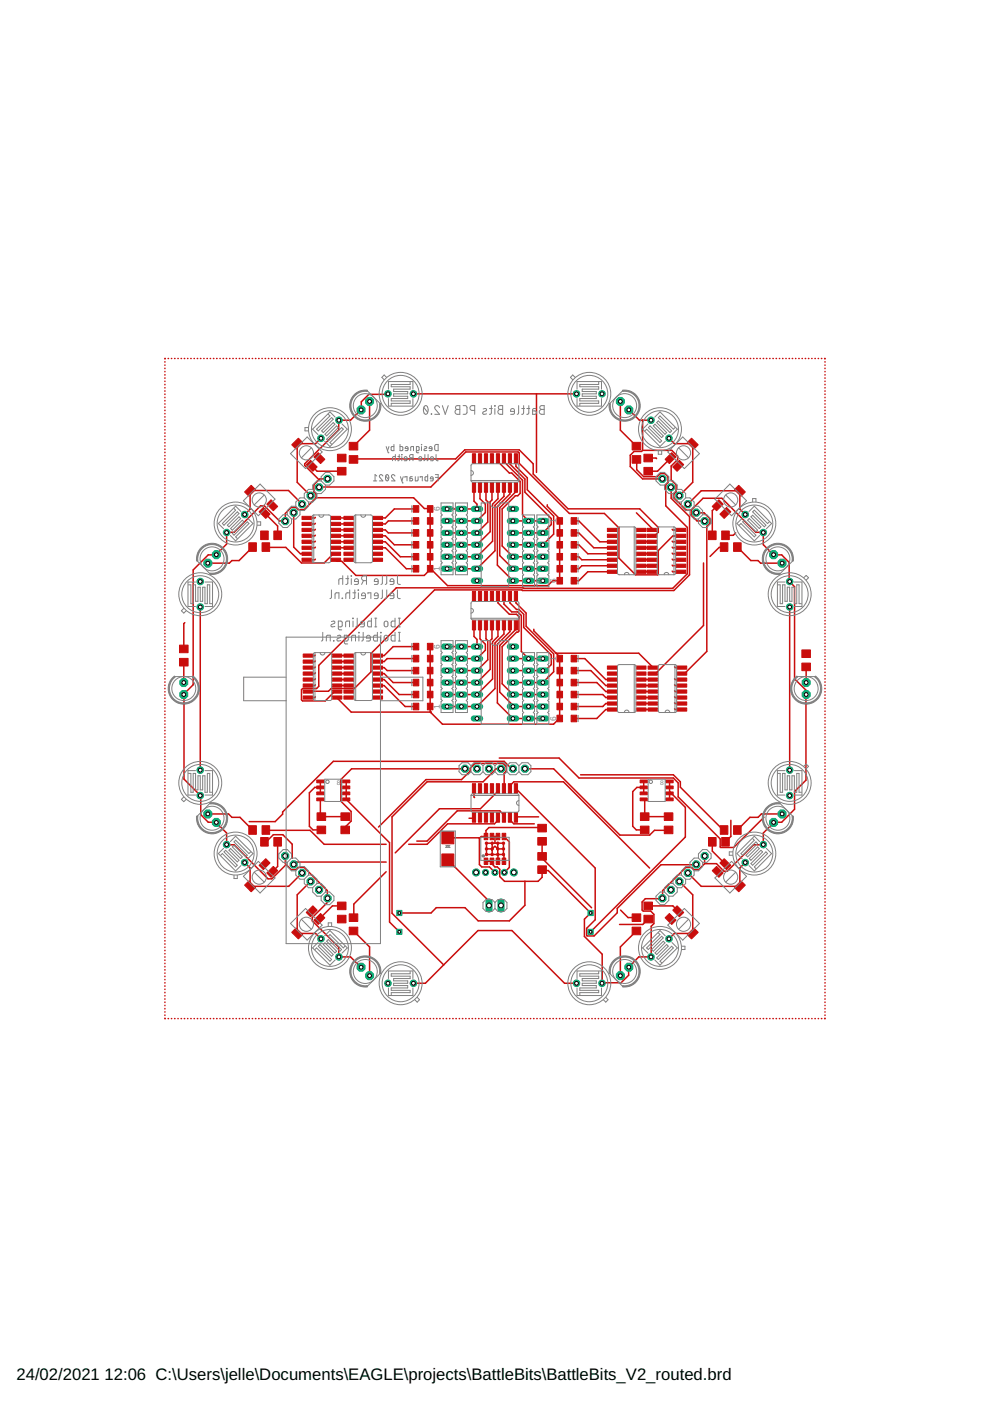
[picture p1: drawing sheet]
<svg xmlns="http://www.w3.org/2000/svg" width="210mm" height="297mm" viewBox="0 0 210 297" stroke-linecap="round" stroke-linejoin="round" font-family="sans-serif">
<defs><g id="words">
<g font-size="3.5">
<text x="3.5" y="292.5">24/02/2021</text>
<text x="22.2" y="292.5">12:06 C:\Users\jelle\Documents\EAGLE\projects\BattleBits\BattleBits_V2_routed.brd</text>
</g>
<g font-size="1.8" fill="#808080">
<text x="93.3" y="108.4" transform="rotate(-90 93.3 108.4)">6</text>
<text x="96.3" y="108.4" transform="rotate(-90 96.3 108.4)">6</text>
<text x="114.8" y="110.9" transform="rotate(-90 114.8 110.9)">1</text>
<text x="117.9" y="110.9" transform="rotate(-90 117.9 110.9)">1</text>
<text x="93.3" y="121.1" transform="rotate(-90 93.3 121.1)">1</text>
<text x="96.3" y="121.1" transform="rotate(-90 96.3 121.1)">1</text>
<text x="114.8" y="123.6" transform="rotate(-90 114.8 123.6)">6</text>
<text x="117.9" y="123.6" transform="rotate(-90 117.9 123.6)">6</text>
<text x="93.3" y="137.6" transform="rotate(-90 93.3 137.6)">6</text>
<text x="96.3" y="137.6" transform="rotate(-90 96.3 137.6)">6</text>
<text x="114.8" y="140.1" transform="rotate(-90 114.8 140.1)">1</text>
<text x="117.9" y="140.1" transform="rotate(-90 117.9 140.1)">1</text>
<text x="93.3" y="150.3" transform="rotate(-90 93.3 150.3)">1</text>
<text x="96.3" y="150.3" transform="rotate(-90 96.3 150.3)">1</text>
<text x="114.8" y="152.8" transform="rotate(-90 114.8 152.8)">6</text>
<text x="117.9" y="152.8" transform="rotate(-90 117.9 152.8)">6</text>
</g>
<g font-size="1.4" fill="#808080">
<text x="71.4" y="166.4">8</text>
<text x="140" y="166.4">8</text>
</g>
</g></defs>
<g fill="#c90d0c" stroke="#c90d0c" stroke-width=".21">
<path d="M114 177.6h1.8v1.6h-1.8z"/>
<path d="M114 174.8h1.8v1.6h-1.8z"/>
<path d="M114 180.8h1.8v1.6h-1.8z"/>
<path d="M114 183.6h1.8v1.6h-1.8z"/>
<path d="M135.7 165.4h1.5v.6h-1.5z"/>
<path d="M141.2 165.4h1.5v.6h-1.5z"/>
<path d="M135.7 166.6h1.5v.6h-1.5z"/>
<path d="M135.7 167.9h1.5v.6h-1.5z"/>
<path d="M141.2 166.6h1.5v.6h-1.5z"/>
<path d="M141.2 167.9h1.5v.6h-1.5z"/>
<path d="M135.7 169.2h1.5v.6h-1.5z"/>
<path d="M141.2 169.2h1.5v.6h-1.5z"/>
<path d="M67.2 165.4h1.5v.6h-1.5z"/>
<path d="M72.6 165.4h1.6v.6h-1.6z"/>
<path d="M67.2 166.6h1.5v.6h-1.5z"/>
<path d="M67.2 167.9h1.5v.6h-1.5z"/>
<path d="M72.6 166.6h1.6v.6h-1.6z"/>
<path d="M72.6 167.9h1.6v.6h-1.6z"/>
<path d="M67.2 169.2h1.5v.6h-1.5z"/>
<path d="M72.6 169.2h1.6v.6h-1.6z"/>
<path d="M72.3 175.2h1.8v1.6h-1.8z"/>
<path d="M72.3 172.3h1.8v1.6h-1.8z"/>
<path d="M140.8 175.2h1.9v1.6h-1.9z"/>
<path d="M140.8 172.3h1.9v1.6h-1.9z"/>
<path d="M90.6 119.9h1.2v1.4h-1.2z"/>
<path d="M87.6 119.9h1.2v1.4h-1.2z"/>
<path d="M90.6 117.3h1.2v1.4h-1.2z"/>
<path d="M87.6 117.3h1.2v1.4h-1.2z"/>
<path d="M90.6 114.8h1.2v1.4h-1.2z"/>
<path d="M87.6 114.8h1.2v1.4h-1.2z"/>
<path d="M90.6 112.3h1.2v1.4h-1.2z"/>
<path d="M87.6 112.3h1.2v1.4h-1.2z"/>
<path d="M90.6 109.7h1.2v1.4h-1.2z"/>
<path d="M87.6 109.7h1.2v1.4h-1.2z"/>
<path d="M90.6 107.2h1.2v1.4h-1.2z"/>
<path d="M87.6 107.2h1.2v1.4h-1.2z"/>
<path d="M118.1 109.7h1.2v1.4h-1.2z"/>
<path d="M121.1 109.7h1.2v1.4h-1.2z"/>
<path d="M118.1 112.3h1.2v1.4h-1.2z"/>
<path d="M121.1 112.3h1.2v1.4h-1.2z"/>
<path d="M118.1 114.8h1.2v1.4h-1.2z"/>
<path d="M121.1 114.8h1.2v1.4h-1.2z"/>
<path d="M118.1 117.3h1.2v1.4h-1.2z"/>
<path d="M121.1 117.3h1.2v1.4h-1.2z"/>
<path d="M118.1 119.9h1.2v1.4h-1.2z"/>
<path d="M121.1 119.9h1.2v1.4h-1.2z"/>
<path d="M118.1 122.4h1.2v1.4h-1.2z"/>
<path d="M121.1 122.4h1.2v1.4h-1.2z"/>
<path d="M55.3 112.6h1.6v1.8h-1.6z"/>
<path d="M58.1 112.6h1.6v1.8h-1.6z"/>
<path d="M90.6 149.1h1.2v1.4h-1.2z"/>
<path d="M87.6 149.1h1.2v1.4h-1.2z"/>
<path d="M90.6 146.6h1.2v1.4h-1.2z"/>
<path d="M87.6 146.6h1.2v1.4h-1.2z"/>
<path d="M90.6 144h1.2v1.4h-1.2z"/>
<path d="M87.6 144h1.2v1.4h-1.2z"/>
<path d="M90.6 141.5h1.2v1.4h-1.2z"/>
<path d="M87.6 141.5h1.2v1.4h-1.2z"/>
<path d="M90.6 138.9h1.2v1.4h-1.2z"/>
<path d="M87.6 138.9h1.2v1.4h-1.2z"/>
<path d="M90.6 136.4h1.2v1.4h-1.2z"/>
<path d="M87.6 136.4h1.2v1.4h-1.2z"/>
<path d="M118.1 138.9h1.2v1.4h-1.2z"/>
<path d="M121.1 138.9h1.2v1.4h-1.2z"/>
<path d="M118.1 141.5h1.2v1.4h-1.2z"/>
<path d="M121.1 141.5h1.2v1.4h-1.2z"/>
<path d="M118.1 144h1.2v1.4h-1.2z"/>
<path d="M121.1 144h1.2v1.4h-1.2z"/>
<path d="M118.1 146.6h1.2v1.4h-1.2z"/>
<path d="M121.1 146.6h1.2v1.4h-1.2z"/>
<path d="M118.1 149.1h1.2v1.4h-1.2z"/>
<path d="M121.1 149.1h1.2v1.4h-1.2z"/>
<path d="M118.1 151.6h1.2v1.4h-1.2z"/>
<path d="M121.1 151.6h1.2v1.4h-1.2z"/>
<path d="M52.7 115.1h1.7v1.8h-1.7z"/>
<path d="M55.6 115.1h1.6v1.8h-1.6z"/>
<path d="M74 93.8h1.9v1.6h-1.9z"/>
<path d="M74 96.6h1.9v1.6h-1.9z"/>
<path d="M134 93.8h1.8v1.6h-1.8z"/>
<path d="M134 96.6h1.8v1.6h-1.8z"/>
<path d="M155.5 115.1h1.6v1.8h-1.6z"/>
<path d="M152.7 115.1h1.6v1.8h-1.6z"/>
<path d="M155.5 175.1h1.6v1.8h-1.6z"/>
<path d="M152.7 175.1h1.6v1.8h-1.6z"/>
<path d="M134 196.6h1.8v1.6h-1.8z"/>
<path d="M134 193.8h1.8v1.6h-1.8z"/>
<path d="M74 196.6h1.9v1.6h-1.9z"/>
<path d="M74 193.8h1.9v1.6h-1.9z"/>
<path d="M52.7 175.1h1.7v1.8h-1.7z"/>
<path d="M55.6 175.1h1.6v1.8h-1.6z"/>
<path d="M64 109.5h2.1v.7h-2.1z"/>
<path d="M70.2 109.5h2v.7h-2z"/>
<path d="M64 110.7h2.1v.7h-2.1z"/>
<path d="M64 112h2.1v.7h-2.1z"/>
<path d="M70.2 110.7h2v.7h-2z"/>
<path d="M70.2 112h2v.7h-2z"/>
<path d="M64 113.3h2.1v.6h-2.1z"/>
<path d="M70.2 113.3h2v.6h-2z"/>
<path d="M64 114.5h2.1v.7h-2.1z"/>
<path d="M70.2 114.5h2v.7h-2z"/>
<path d="M64 115.8h2.1v.7h-2.1z"/>
<path d="M64 117.1h2.1v.7h-2.1z"/>
<path d="M70.2 115.8h2v.7h-2z"/>
<path d="M70.2 117.1h2v.7h-2z"/>
<path d="M64 118.3h2.1v.7h-2.1z"/>
<path d="M70.2 118.3h2v.7h-2z"/>
<path d="M135.8 175.2h1.8v1.6h-1.8z"/>
<path d="M135.8 172.3h1.8v1.6h-1.8z"/>
<path d="M67.2 175.2h1.8v1.6h-1.8z"/>
<path d="M67.2 172.3h1.8v1.6h-1.8z"/>
<path d="M143.4 120.9h2v.7h-2z"/>
<path d="M137.2 120.9h2.1v.7h-2.1z"/>
<path d="M143.4 119.6h2v.7h-2z"/>
<path d="M143.4 118.3h2v.7h-2z"/>
<path d="M137.2 119.6h2.1v.7h-2.1z"/>
<path d="M137.2 118.3h2.1v.7h-2.1z"/>
<path d="M143.4 117.1h2v.7h-2z"/>
<path d="M137.2 117.1h2.1v.7h-2.1z"/>
<path d="M143.4 115.8h2v.7h-2z"/>
<path d="M137.2 115.8h2.1v.7h-2.1z"/>
<path d="M143.4 114.5h2v.7h-2z"/>
<path d="M143.4 113.3h2v.6h-2z"/>
<path d="M137.2 114.5h2.1v.7h-2.1z"/>
<path d="M137.2 113.3h2.1v.6h-2.1z"/>
<path d="M143.4 112h2v.7h-2z"/>
<path d="M137.2 112h2.1v.7h-2.1z"/>
<path d="M72.9 109.5h2.1v.7h-2.1z"/>
<path d="M79.1 109.5h2v.7h-2z"/>
<path d="M72.9 110.7h2.1v.7h-2.1z"/>
<path d="M72.9 112h2.1v.7h-2.1z"/>
<path d="M79.1 110.7h2v.7h-2z"/>
<path d="M79.1 112h2v.7h-2z"/>
<path d="M72.9 113.3h2.1v.6h-2.1z"/>
<path d="M79.1 113.3h2v.6h-2z"/>
<path d="M72.9 114.5h2.1v.7h-2.1z"/>
<path d="M79.1 114.5h2v.7h-2z"/>
<path d="M72.9 115.8h2.1v.7h-2.1z"/>
<path d="M72.9 117.1h2.1v.7h-2.1z"/>
<path d="M79.1 115.8h2v.7h-2z"/>
<path d="M79.1 117.1h2v.7h-2z"/>
<path d="M72.9 118.3h2.1v.7h-2.1z"/>
<path d="M79.1 118.3h2v.7h-2z"/>
<path d="M134.9 120.9h2.1v.7h-2.1z"/>
<path d="M128.8 120.9h2v.7h-2z"/>
<path d="M134.9 119.6h2.1v.7h-2.1z"/>
<path d="M134.9 118.3h2.1v.7h-2.1z"/>
<path d="M128.8 119.6h2v.7h-2z"/>
<path d="M128.8 118.3h2v.7h-2z"/>
<path d="M134.9 117.1h2.1v.7h-2.1z"/>
<path d="M128.8 117.1h2v.7h-2z"/>
<path d="M134.9 115.8h2.1v.7h-2.1z"/>
<path d="M128.8 115.8h2v.7h-2z"/>
<path d="M134.9 114.5h2.1v.7h-2.1z"/>
<path d="M134.9 113.3h2.1v.6h-2.1z"/>
<path d="M128.8 114.5h2v.7h-2z"/>
<path d="M128.8 113.3h2v.6h-2z"/>
<path d="M134.9 112h2.1v.7h-2.1z"/>
<path d="M128.8 112h2v.7h-2z"/>
<path d="M64.3 138.7h2v.6h-2z"/>
<path d="M70.4 138.7h2.1v.6h-2.1z"/>
<path d="M64.3 139.9h2v.7h-2z"/>
<path d="M64.3 141.2h2v.7h-2z"/>
<path d="M70.4 139.9h2.1v.7h-2.1z"/>
<path d="M70.4 141.2h2.1v.7h-2.1z"/>
<path d="M64.3 142.5h2v.7h-2z"/>
<path d="M70.4 142.5h2.1v.7h-2.1z"/>
<path d="M64.3 143.7h2v.7h-2z"/>
<path d="M70.4 143.7h2.1v.7h-2.1z"/>
<path d="M64.3 145h2v.7h-2z"/>
<path d="M64.3 146.3h2v.7h-2z"/>
<path d="M70.4 145h2.1v.7h-2.1z"/>
<path d="M70.4 146.3h2.1v.7h-2.1z"/>
<path d="M64.3 147.6h2v.6h-2z"/>
<path d="M70.4 147.6h2.1v.6h-2.1z"/>
<path d="M143.6 150.1h2v.7h-2z"/>
<path d="M137.4 150.1h2v.7h-2z"/>
<path d="M143.6 148.8h2v.7h-2z"/>
<path d="M143.6 147.6h2v.6h-2z"/>
<path d="M137.4 148.8h2v.7h-2z"/>
<path d="M137.4 147.6h2v.6h-2z"/>
<path d="M143.6 146.3h2v.7h-2z"/>
<path d="M137.4 146.3h2v.7h-2z"/>
<path d="M143.6 145h2v.7h-2z"/>
<path d="M137.4 145h2v.7h-2z"/>
<path d="M143.6 143.7h2v.7h-2z"/>
<path d="M143.6 142.5h2v.7h-2z"/>
<path d="M137.4 143.7h2v.7h-2z"/>
<path d="M137.4 142.5h2v.7h-2z"/>
<path d="M143.6 141.2h2v.7h-2z"/>
<path d="M137.4 141.2h2v.7h-2z"/>
<path d="M72.9 138.7h2.1v.6h-2.1z"/>
<path d="M79.1 138.7h2v.6h-2z"/>
<path d="M72.9 139.9h2.1v.7h-2.1z"/>
<path d="M72.9 141.2h2.1v.7h-2.1z"/>
<path d="M79.1 139.9h2v.7h-2z"/>
<path d="M79.1 141.2h2v.7h-2z"/>
<path d="M72.9 142.5h2.1v.7h-2.1z"/>
<path d="M79.1 142.5h2v.7h-2z"/>
<path d="M72.9 143.7h2.1v.7h-2.1z"/>
<path d="M79.1 143.7h2v.7h-2z"/>
<path d="M72.9 145h2.1v.7h-2.1z"/>
<path d="M72.9 146.3h2.1v.7h-2.1z"/>
<path d="M79.1 145h2v.7h-2z"/>
<path d="M79.1 146.3h2v.7h-2z"/>
<path d="M72.9 147.6h2.1v.6h-2.1z"/>
<path d="M79.1 147.6h2v.6h-2z"/>
<path d="M134.9 150.1h2.1v.7h-2.1z"/>
<path d="M128.8 150.1h2v.7h-2z"/>
<path d="M134.9 148.8h2.1v.7h-2.1z"/>
<path d="M134.9 147.6h2.1v.6h-2.1z"/>
<path d="M128.8 148.8h2v.7h-2z"/>
<path d="M128.8 147.6h2v.6h-2z"/>
<path d="M134.9 146.3h2.1v.7h-2.1z"/>
<path d="M128.8 146.3h2v.7h-2z"/>
<path d="M134.9 145h2.1v.7h-2.1z"/>
<path d="M128.8 145h2v.7h-2z"/>
<path d="M134.9 143.7h2.1v.7h-2.1z"/>
<path d="M134.9 142.5h2.1v.7h-2.1z"/>
<path d="M128.8 143.7h2v.7h-2z"/>
<path d="M128.8 142.5h2v.7h-2z"/>
<path d="M134.9 141.2h2.1v.7h-2.1z"/>
<path d="M128.8 141.2h2v.7h-2z"/>
<path d="M109.1 166.2h.6v2h-.6z"/>
<path d="M109.1 172.3h.6v2h-.6z"/>
<path d="M107.8 166.2h.7v2h-.7z"/>
<path d="M106.5 166.2h.7v2h-.7z"/>
<path d="M107.8 172.3h.7v2h-.7z"/>
<path d="M106.5 172.3h.7v2h-.7z"/>
<path d="M105.2 166.2h.7v2h-.7z"/>
<path d="M105.2 172.3h.7v2h-.7z"/>
<path d="M104 166.2h.6v2h-.6z"/>
<path d="M104 172.3h.6v2h-.6z"/>
<path d="M102.7 166.2h.7v2h-.7z"/>
<path d="M101.4 166.2h.7v2h-.7z"/>
<path d="M102.7 172.3h.7v2h-.7z"/>
<path d="M101.4 172.3h.7v2h-.7z"/>
<path d="M100.2 166.2h.6v2h-.6z"/>
<path d="M100.2 172.3h.6v2h-.6z"/>
<path d="M71.5 96.3h1.9v1.6h-1.9z"/>
<path d="M71.5 99.1h1.9v1.6h-1.9z"/>
<path d="M136.5 96.3h1.8v1.6h-1.8z"/>
<path d="M136.5 99.1h1.8v1.6h-1.8z"/>
<path d="M153 112.6h1.6v1.8h-1.6z"/>
<path d="M150.2 112.6h1.6v1.8h-1.6z"/>
<path d="M153 177.6h1.6v1.8h-1.6z"/>
<path d="M150.2 177.6h1.6v1.8h-1.6z"/>
<path d="M136.5 194.1h1.8v1.6h-1.8z"/>
<path d="M136.5 191.3h1.8v1.6h-1.8z"/>
<path d="M71.5 194.1h1.9v1.6h-1.9z"/>
<path d="M71.5 191.3h1.9v1.6h-1.9z"/>
<path d="M55.3 177.6h1.6v1.8h-1.6z"/>
<path d="M58.1 177.6h1.6v1.8h-1.6z"/>
<path d="M100.2 102.3h.6v2.1h-.6z"/>
<path d="M100.2 96.2h.6v2h-.6z"/>
<path d="M101.4 102.3h.7v2.1h-.7z"/>
<path d="M102.7 102.3h.7v2.1h-.7z"/>
<path d="M101.4 96.2h.7v2h-.7z"/>
<path d="M102.7 96.2h.7v2h-.7z"/>
<path d="M104 102.3h.6v2.1h-.6z"/>
<path d="M104 96.2h.6v2h-.6z"/>
<path d="M105.2 102.3h.7v2.1h-.7z"/>
<path d="M105.2 96.2h.7v2h-.7z"/>
<path d="M106.5 102.3h.7v2.1h-.7z"/>
<path d="M107.8 102.3h.7v2.1h-.7z"/>
<path d="M106.5 96.2h.7v2h-.7z"/>
<path d="M107.8 96.2h.7v2h-.7z"/>
<path d="M109.1 102.3h.6v2.1h-.6z"/>
<path d="M109.1 96.2h.6v2h-.6z"/>
<path d="M100.2 131.5h.6v2.1h-.6z"/>
<path d="M100.2 125.4h.6v2h-.6z"/>
<path d="M101.4 131.5h.7v2.1h-.7z"/>
<path d="M102.7 131.5h.7v2.1h-.7z"/>
<path d="M101.4 125.4h.7v2h-.7z"/>
<path d="M102.7 125.4h.7v2h-.7z"/>
<path d="M104 131.5h.6v2.1h-.6z"/>
<path d="M104 125.4h.6v2h-.6z"/>
<path d="M105.2 131.5h.7v2.1h-.7z"/>
<path d="M105.2 125.4h.7v2h-.7z"/>
<path d="M106.5 131.5h.7v2.1h-.7z"/>
<path d="M107.8 131.5h.7v2.1h-.7z"/>
<path d="M106.5 125.4h.7v2h-.7z"/>
<path d="M107.8 125.4h.7v2h-.7z"/>
<path d="M109.1 131.5h.6v2.1h-.6z"/>
<path d="M109.1 125.4h.6v2h-.6z"/>
<path d="M102.7 181.9h.7v1.4h-.7z"/>
<path d="M102.7 176.7h.7v1.3h-.7z"/>
<path d="M103.9 181.9h.8v1.4h-.8z"/>
<path d="M105.2 181.9h.8v1.4h-.8z"/>
<path d="M103.9 176.7h.8v1.3h-.8z"/>
<path d="M105.2 176.7h.8v1.3h-.8z"/>
<path d="M106.5 181.9h.7v1.4h-.7z"/>
<path d="M106.5 176.7h.7v1.3h-.7z"/>
<path d="M93.7 176.4h2.5v2.5h-2.5z"/>
<path d="M93.7 181.1h2.5v2.5h-2.5z"/>
<path d="M53.3 102.9l.9 .9-1.4 1.4-.9-.9z"/>
<path d="M57.5 106l1.4 1.4-.9 .9-1.4-1.4z"/>
<path d="M55.8 107.6l1.5 1.4-1 .9-1.4-1.4z"/>
<path d="M61.8 94.3l1.5-1.4 .9 .9-1.4 1.4z"/>
<path d="M66.5 96.9l1-.9 1.4 1.4-.9 .9z"/>
<path d="M64.9 98.5l.9-.9 1.4 1.4-.9 .9z"/>
<path d="M146.6 92.9l1.4 1.4-.9 .9-1.4-1.4z"/>
<path d="M142.6 99l1.4-1.4 1 .9-1.4 1.4z"/>
<path d="M141 97.4l1.4-1.4 .9 .9-1.4 1.4z"/>
<path d="M155.7 103.8l.9-.9 1.4 1.4-.9 .9z"/>
<path d="M152.6 109l1.5-1.4 .9 .9-1.5 1.4z"/>
<path d="M151 107.4l1.4-1.4 .9 .9-1.4 1.4z"/>
<path d="M157.1 186.8l.9 .9-1.4 1.4-.9-.9z"/>
<path d="M151 184.6l.9-.9 1.4 1.4-.9 .9z"/>
<path d="M152.6 183l.9-.9 1.5 1.4-.9 .9z"/>
<path d="M147.1 196.7l.9 1-1.4 1.4-.9-.9z"/>
<path d="M141 194.6l.9-.9 1.4 1.4-.9 .9z"/>
<path d="M143.6 192l1.4 1.5-1 .9-1.4-1.4z"/>
<path d="M62.8 196.7l1.4 1.5-.9 .9-1.5-1.4z"/>
<path d="M66.3 192l.9 1-1.4 1.4-.9-.9z"/>
<path d="M68 193.7l.9 .9-1.4 1.4-1-.9z"/>
<path d="M51.9 187.7l.9-.9 1.4 1.4-.9 .9z"/>
<path d="M54.9 183.5l1.4-1.4 1 .9-1.5 1.4z"/>
<path d="M58 183.7l.9 .9-1.4 1.4-.9-.9z"/>
<path d="M38.1 139.6h1.8v1.6h-1.8z"/>
<path d="M38.1 136.8h1.8v1.6h-1.8z"/>
<path d="M170 140.6h1.8v1.6h-1.8z"/>
<path d="M170 137.8h1.8v1.6h-1.8z"/>
</g>
<g fill="#c90d0c" stroke="#c90d0c" stroke-width=".21">
<circle cx="104.4" cy="180" r=".25"/>
<circle cx="105.5" cy="180" r=".25"/>
<circle cx="106.7" cy="180" r=".25"/>
<circle cx="103.1" cy="180" r=".25"/>
<circle cx="103.1" cy="181.2" r=".25"/>
<circle cx="104.4" cy="181.2" r=".25"/>
<circle cx="105.5" cy="181.2" r=".25"/>
<circle cx="106.7" cy="181.2" r=".25"/>
<circle cx="106.7" cy="178.8" r=".25"/>
<circle cx="105.5" cy="178.8" r=".25"/>
<circle cx="104.4" cy="178.8" r=".25"/>
<circle cx="103.1" cy="178.8" r=".25"/>
</g>
<g fill="none" stroke="#c90d0c" stroke-width=".32">
<path d="M35 76.7v.1M35 77.4h.1M35 78.1h.1M35 78.8h.1M35 79.4v.1M35.1 76l-.1 .1M35.6 76h.1M36.3 76h.1M37 76h.1M37.7 76h.1M38.4 76h.1M39.1 76h.1"/>
<path d="M39.8 76h.1M40.4 76h.1M41.1 76h.1M41.8 76h.1M42.5 76h.1M43.2 76h.1M43.9 76h.1M44.6 76h.1M45.3 76h.1M45.9 76h.1M46.6 76h.1M47.3 76h.1"/>
<path d="M48 76h.1M48.7 76h.1M49.4 76h.1M50.1 76h.1M50.7 76h.1M51.4 76h.1M52.1 76h.1M52.8 76h.1M53.5 76h.1M54.2 76h.1M54.8 76h.1M55.5 76h.1"/>
<path d="M56.2 76h.1M56.9 76h.1M57.6 76h.1M58.3 76h.1M59 76h.1M59.6 76h.1M60.3 76h.1M61 76h.1M61.7 76h.1M62.4 76h.1M63.1 76h.1M63.8 76h.1"/>
<path d="M64.5 76h.1M65.1 76h.1M65.8 76h.1M66.5 76h.1M67.2 76h.1M67.9 76h.1M68.6 76h.1M69.3 76h.1M69.9 76h.1M70.6 76h.1M71.3 76h.1M72 76h.1"/>
<path d="M72.7 76h.1M73.4 76h.1M74 76h.1M74.7 76h.1M75.4 76h.1M76.1 76h.1M76.8 76h.1M77.5 76h.1M78.2 76h.1M78.8 76h.1M79.5 76h.1M80.2 76h.1"/>
<path d="M80.9 76h.1M81.6 76h.1M82.3 76h.1M83 76h.1M83.7 76h.1M84.3 76h.1M85 76h.1M85.7 76h.1M86.4 76h.1M87.1 76h.1M87.8 76h.1M88.5 76h.1"/>
<path d="M89.1 76h.1M89.8 76h.1M90.5 76h.1M91.2 76h.1M91.9 76h.1M92.6 76h.1M93.2 76h.1M93.9 76h.1M94.6 76h.1M95.3 76h.1M96 76h.1M96.7 76h.1"/>
<path d="M97.4 76h.1M98 76h.1M98.7 76h.1M99.4 76h.1M100.1 76h.1M100.8 76h.1M101.5 76h.1M102.2 76h.1M102.8 76h.1M103.5 76h.1M104.2 76h.1M104.9 76h.1"/>
<path d="M105.6 76h.1M106.3 76h.1M107 76h.1M107.7 76h.1M108.3 76h.1M109 76h.1M109.7 76h.1M110.4 76h.1M111.1 76h.1M111.8 76h.1M112.5 76h.1M113.1 76h.1"/>
<path d="M113.8 76h.1M114.5 76h.1M115.2 76h.1M115.9 76h.1M116.6 76h.1M117.2 76h.1M117.9 76h.1M118.6 76h.1M119.3 76h.1M120 76h.1M120.7 76h.1M121.4 76h.1"/>
<path d="M122 76h.1M122.7 76h.1M123.4 76h.1M124.1 76h.1M124.8 76h.1M125.5 76h.1M126.2 76h.1M126.9 76h.1M127.5 76h.1M128.2 76h.1M128.9 76h.1M129.6 76h.1"/>
<path d="M130.3 76h.1M131 76h.1M131.7 76h.1M132.3 76h.1M133 76h.1M133.7 76h.1M134.4 76h.1M135.1 76h.1M135.8 76h.1M136.4 76h.1M137.1 76h.1M137.8 76h.1"/>
<path d="M138.5 76h.1M139.2 76h.1M139.9 76h.1M140.6 76h.1M141.2 76h.1M141.9 76h.1M142.6 76h.1M143.3 76h.1M144 76h.1M144.7 76h.1M145.4 76h.1M146 76h.1"/>
<path d="M146.7 76h.1M147.4 76h.1M148.1 76h.1M148.8 76h.1M149.5 76h.1M150.2 76h.1M150.9 76h.1M151.5 76h.1M152.2 76h.1M152.9 76h.1M153.6 76h.1M154.3 76h.1"/>
<path d="M155 76h.1M155.6 76h.1M156.3 76h.1M157 76h.1M157.7 76h.1M158.4 76h.1M159.1 76h.1M159.8 76h.1M160.4 76h.1M161.1 76h.1M161.8 76h.1M162.5 76h.1"/>
<path d="M163.2 76h.1M163.9 76h.1M164.5 76h.1M165.2 76h.1M165.9 76h.1M166.6 76h.1M167.3 76h.1M168 76h.1M168.7 76h.1M169.4 76h.1M170.1 76h.1M170.7 76h.1"/>
<path d="M171.4 76h.1M172.1 76h.1M172.8 76h.1M173.5 76h.1M174.2 76h.1M174.8 76l.1 .1M174.9 76.7v.1M174.9 77.4h.1M174.9 78.1h.1M174.9 78.8h.1M174.9 79.4v.1M35 80.1v.1"/>
<path d="M35 80.8v.1M35 81.5v.1M35 82.2v.1M35 82.9v.1M35 83.5v.1M35 84.2v.1M35 84.9v.1M35 85.6v.1M35 86.3v.1M35 87v.1M35 87.7h.1M35 88.3v.1"/>
<path d="M35 89v.1M35 89.7v.1M35 90.4v.1M35 91.1v.1M35 91.8v.1M35 92.5h.1M35 93.2h.1M35 93.8v.1M35 94.5v.1M35 95.2v.1M35 95.9v.1M35 96.6h.1"/>
<path d="M35 97.3h.1M35 98h.1M35 98.6v.1M35 99.3v.1M66.1 98.8l1.1 1.1h5.3M68.1 92.9l-1.2 1.2h-3.9v8.2l2.8 2.8M75 97.4l21.6-.1 2-1.9h11.5l3 2.9v2.2l7.3 7.4h15.2l4 3.9v1.1l-.7 .6-.7 .1M78.4 85.1v6.1l-3.4 3.4M82.3 83.5l-4.1 .1-1.6 1.6v1.7l-2.3 2.2h-2.4l-.1 2-7.2 7.2v.4l3 3M87.7 83.5h34.5M105.6 97.2v.7l2.4 2.4h.5l1.8 1.8v2.5l-.5 .5h-.5l-2.8 2.8v7.9l2.3 2.2h6.3M106.8 97.2v.7l4 3.9v7.4l1.3 1.2"/>
<path d="M108.1 97.2v1.2l3.2 3.2v2.8l5.6 5.5v1.3l-1.8 1.8h-6.3M109.4 97.2v1.7l2.4 2.4v2.5l5.6 5.6v3.8l-2.3 2.3h-6.3M113.7 83.5v16.7M131.5 85.1v6.1l3.4 3.4M133.3 86.9l2.3 2.2h2.4M134.9 97.4l.1 2.2 1.5 1.5h2.8l.7-.7h.9l.7 .7v1.2l-.4 .5v4.5l4.5 4.5v9.8l-3.1 3.1-58.6-.1-16.4 16.5v4.4l-.5 .5h-2.9l-.3 .2v2.2l.3 .2h4.8l1.9-1.9 .6-.1M136.2 95.5l-.2 .2h-1.6l-.8 .8v2.4l2.6 2.6h4.2M136.2 89.1v6.4M136.2 95.5h6.2l1.3 1.2v.7l-1.4 1.4v3l1 1v1.5l-.4 .4v.8l2.6 2.7h1M137.4 97.1h1.7l.1 .1M141.8 92.9l1.2 1.2h3.9v8.2l-2.9 2.8M142.2 97.1l-2.8 2.8h-2"/>
<path d="M174.9 80.1v.1M174.9 80.8v.1M174.9 81.5v.1M174.9 82.2v.1M174.9 82.9v.1M174.9 83.5v.1M174.9 84.2v.1M174.9 84.9v.1M174.9 85.6v.1M174.9 86.3v.1M174.9 87v.1M174.9 87.7h.1"/>
<path d="M174.9 88.3v.1M174.9 89v.1M174.9 89.7v.1M174.9 90.4v.1M174.9 91.1v.1M174.9 91.8v.1M174.9 92.5h.1M174.9 93.2h.1M174.9 93.8v.1M174.9 94.5v.1M174.9 95.2v.1M174.9 95.9v.1"/>
<path d="M174.9 96.6h.1M174.9 97.3h.1M174.9 98h.1M174.9 98.6v.1M174.9 99.3v.1M35 100v.1M35 100.7v.1M35 101.4v.1M35 102.1v.1M35 102.7v.1M35 103.4v.1M35 104.1v.1"/>
<path d="M35 104.8v.1M35 105.5v.1M35 106.2v.1M35 106.9h.1M35 107.5v.1M35 108.2v.1M35 108.9v.1M35 109.6v.1M35 110.3v.1M35 111v.1M35 111.7h.1M35 112.4h.1"/>
<path d="M35 113v.1M35 113.7v.1M35 114.4v.1M35 115.1v.1M35 115.8h.1M35 116.5h.1M35 117.2h.1M35 117.8v.1M35 118.5v.1M35 119.2v.1M35 119.9v.1M53.6 116l-2.9 2.9h-1.5l-.6 .5h-4.5"/>
<path d="M56.1 108.8l2.8 2.7v2M56.4 116l4.2 .1 3.3 3.3h4.8l2-2h.5M62.3 108.7v7.3l1.4 1.4h1.3M64.1 106.9l-2.9-2.9h-8.1l-.1 3.9-1.1 1.2M66.9 118.6l-.2 .1h-1.7M66.9 112.2l-.2 .2h-1.7M66.9 113.5l-.2 .1h-1.7M66.9 109.7l-.2 .1h-1.7M66.9 111l-.2 .1h-1.7M66.9 114.7l-.2 .2h-1.7M66.9 116l-.2 .1h-1.7M67 105.5h20.7l2.3 2.3 1.2 .1v12.7"/>
<path d="M67 105.5l-2.5 2.6h-1.3l-.4-.5h-1.1l-1.2 1.3v1.6l-1.3-.1-3.2-3.1h-.8l-5.6 5.6h-1.6v2.5l-2.1 2.2h-1.7l-3.2 3.2v24.4l-2 2.1v17.9l3.6 3.5v4l1.6 1.6 1.7 .1 2.1 2.2v2.5h1.6l7.2 7.2h.8l3.1-3M67.6 101.7l-1.1 1.1v1.5l.5 .4v.8M67.6 103.3h23.8l7.4-7.5h11.1l.2 .3v2.1l10.6 10.7h7.4l3.1 3v6.4l3.6 3.6 4.8-.1v-5.1l3-3.1h1.8M69.4 101.5h-1.6l-.2 .2M71.2 118.7l.3 .3h1l3 3h14.5l1.2-1.4M71.2 112.4h2.7M71.2 113.6h2.7M71.2 109.8h2.7M71.2 111.1h2.7M71.2 114.9h2.7M71.2 116.1h2.7M80.1 112.4h1.6l.6 .6h5.9"/>
<path d="M80.1 113.6h1.6l1.9 1.9h4.6M80.1 114.9h1.6l3.2 3.1h3.3M80.1 116.1h1.6l4.4 4.5h2.1M88.2 110.4h-5.9l-.6 .7h-1.6M88.2 107.9h-4.6l-1.9 1.9h-1.6M100.5 103.4v2.9l.6 .6v1h-6.3M101.8 103.4v2.3l1.1 1.2v1.8l-1.8 1.7h-6.3M103 103.4v2.6l.4 .4v4.3l-2.3 2.3h-6.3M104.3 103.4v2.6l-.4 .4v6.3l-2.8 2.8h-6.3M105.6 103.4v2.3l-1.2 1.2v7.8l-3.3 3.3h-6.3M106.8 103.4v1.8l-1.9 1.9v9.7l-3.8 3.8h-6.3M108.1 103.4v1.3l-2.6 2.7v12.4l3.3 3.3h6.3"/>
<path d="M108.8 110.4h6.3M109.4 103.4v.8l-3.4 3.5v10.1l2.8 2.8h6.3M116 107v.4l2.7 2.6v.4M118.7 110.4v12.7h-1.5l-1.1 1.1h-21.2l-3.7-3.6M118.7 110.4h.1M121.7 110.4h1l4.5 4.5h2.6M121.7 118h1l.7 .7h6.4M121.7 113h1l3.2 3.1h3.9M121.7 115.5h1l1.9 1.9h5.2M129.8 120h-6.4l-.7 .6h-1M134.9 108.7l3.3 3.3v.4M136 118.7h2.2"/>
<path d="M136 114.9h2.2M136 116.1h2.2M136 120h2.2M136 117.4h2.2M142.2 103.3l.1 2.3 3.9 3.9v12.4l-3.3 3.3-50.8-.1-13.4 13.5v3.9l-3.6 3.5h-4.9l-.6 .6h-4.3M142.5 118.6l.1 .1h1.8M142.5 112.2l.1 .2h1.8M142.5 114.7l.1 .2h1.8M142.5 116l.1 .1h1.8M142.5 119.8l.1 .2h1.8M142.5 117.3l.1 .1h1.8M145.8 106.9l2.9-2.8h8.2v3.8l1.1 1.2"/>
<path d="M146.5 108.2v1l1.3 1.2 1.6 .1M146.5 108.2l2.6-2.6h4l7.2 7.3h1.5v2.6l2.1 2 1.8 .1 1.6 1.7v4l1.2 1.1v19.5l2.4 2.4v1v18.1l-2.4 2.4v3.8l-2.8 2.7-1.7 .1-2.2 2.2v2.5h-2l-5.6 5.6h-.7l-1.6-1.6h-2.5M147.6 108.7h1.7l1.2 1.3v.9l-.6 .7v26.5l-4.7 4.7h-.6M149.2 119.4v13.2l-10.2 10.2h-.6M152.2 107.1l-1.2 1.2v5.2M153.5 116l-1 .1-2 1.9M156 113l-.5 .5h-1.7M156.3 116l2.9 2.9h1.5l.6 .5h4.5M174.9 100v.1M174.9 100.7v.1M174.9 101.4v.1M174.9 102.1v.1"/>
<path d="M174.9 102.7v.1M174.9 103.4v.1M174.9 104.1v.1M174.9 104.8v.1M174.9 105.5v.1M174.9 106.2v.1M174.9 106.9h.1M174.9 107.5v.1M174.9 108.2v.1M174.9 108.9v.1M174.9 109.6v.1M174.9 110.3v.1"/>
<path d="M174.9 111v.1M174.9 111.7h.1M174.9 112.4h.1M174.9 113v.1M174.9 113.7v.1M174.9 114.4v.1M174.9 115.1v.1M174.9 115.8h.1M174.9 116.5h.1M174.9 117.2h.1M174.9 117.8v.1M174.9 118.5v.1"/>
<path d="M174.9 119.2v.1M174.9 119.9v.1M35 120.6h.1M35 121.3h.1M35 121.9v.1M35 122.6v.1M35 123.3v.1M35 124v.1M35 124.7v.1M35 125.4v.1M35 126.1h.1M35 126.7v.1"/>
<path d="M35 127.4v.1M35 128.1v.1M35 128.8v.1M35 129.5v.1M35 130.2v.1M35 130.9h.1M35 131.6h.1M35 132.2v.1M35 132.9v.1M35 133.6v.1M35 134.3v.1M35 135h.1"/>
<path d="M35 135.7h.1M35 136.4h.1M35 137v.1M35 137.7v.1M35 138.4v.1M35 139.1v.1M35 139.8h.1M39.2 132l-.2 .2v5.4M42.5 128.7v34.6M66.9 138.9l-.2 .1h-1.4M71.5 139h2.4M88.2 139.6h-6.1l-.7 .7h-1.3"/>
<path d="M88.2 137.1h-4.8l-2 1.9h-1.3M91.2 137.1v13.8l2.6 2.6h23.6l1.3-1.2v-12.7h-.2v-.5l-.6-.6M100.5 132.5v2.4l.6 .7v1.5h-6.3M101.8 132.5v2.9l1.1 1.2v1.3l-1.8 1.7h-6.3M103 132.5v2.9l.4 .4v4.1l-2.3 2.3h-6.3M104.3 132.5v2.9l-.4 .4v6.1l-2.8 2.8h-6.3M105.6 126.4v1.4l2.4 2.4h1.5l.5 .5v3.1l-.2 .2h-.3l-3 3.1v7.9l2.3 2.3h6.3M105.6 132.5v2.4l-1.2 1.2v7.9l-3.3 3.3h-6.3M106.8 132.5v1.9l-1.9 1.9v9.7l-3.8 3.8h-6.3M106.8 126.4v1.7l1.7 1.6h1.3l.7 .8v7.6l1.6 1.5M108.1 126.4v1.4l1.4 1.4h.5l1 1v2.8l5.9 5.9v2l-1.3 1.3h-6.8M108.1 132.5v1.4l-2.6 2.7v12.4l3.3 3.3h6.3"/>
<path d="M108.8 139.6h6.3M109.4 132.5v.9l-3.4 3.4v9.9l2.8 2.8v.3h6.3M109.4 126.4v1.4l2.1 2.2v2.8l5.9 5.8v3.8l-2.3 2.3h-6.3M113.2 133.4v.4l4.7 4.7M113.6 124.1v.1M117.9 138.5h17.5l3 3M117.9 138.5h.1M121.7 139.6h2.3l4.4 4.5h1.4M129.8 121.2h-5.2l-1.9 1.9h-1M136 121.2h2.2M142.5 121.1l.1 .1h1.8M167.4 128.7v34.6"/>
<path d="M174.9 120.6h.1M174.9 121.3h.1M174.9 121.9v.1M174.9 122.6v.1M174.9 123.3v.1M174.9 124v.1M174.9 124.7v.1M174.9 125.4v.1M174.9 126.1h.1M174.9 126.7v.1M174.9 127.4v.1M174.9 128.1v.1"/>
<path d="M174.9 128.8v.1M174.9 129.5v.1M174.9 130.2v.1M174.9 130.9h.1M174.9 131.6h.1M174.9 132.2v.1M174.9 132.9v.1M174.9 133.6v.1M174.9 134.3v.1M174.9 135h.1M174.9 135.7h.1M174.9 136.4h.1"/>
<path d="M174.9 137v.1M174.9 137.7v.1M174.9 138.4v.1M174.9 139.1v.1M174.9 139.8h.1M35 140.5h.1M35 141.1v.1M35 141.8v.1M35 142.5v.1M35 143.2v.1M35 143.9v.1M35 144.6v.1"/>
<path d="M35 145.3h.1M35 145.9v.1M35 146.6v.1M35 147.3v.1M35 148v.1M35 148.7v.1M35 149.4v.1M35 150.1h.1M35 150.7v.1M35 151.4v.1M35 152.1v.1M35 152.8v.1"/>
<path d="M35 153.5v.1M35 154.2v.1M35 154.9h.1M35 155.6h.1M35 156.2v.1M35 156.9v.1M35 157.6v.1M35 158.3v.1M35 159h.1M35 159.7h.1M39 140.4v4.3M66.9 147.8l-.2 .1h-1.4"/>
<path d="M66.9 141.4l-.2 .1h-1.4M66.9 145.2l-.2 .2h-1.4M66.9 140.1l-.2 .2h-1.4M66.9 144l-.2 .1h-1.4M66.9 142.7l-.2 .1h-1.4M71.5 147.9l3 3.1h16.9v.1M71.5 141.5h2.4M71.5 140.3h2.4M71.5 144.1h2.4M71.5 145.4h2.4M71.5 142.8h2.4M80.1 141.5h1.3l.7 .7h6.1"/>
<path d="M80.1 144.1h1.3l3.2 3.2h3.6M80.1 145.4h1.3l4.5 4.4h2.3M80.1 142.8h1.3l2 1.9h4.8M121.7 147.3h6.1l.6 .6h1.4M121.7 142.2h3.6l3.1 3.2h1.4M121.7 144.7h4.8l1.9 1.9h1.4M129.8 149.2h-1.4l-.6 .6h-6.1M129.8 150.4h-1.4l-1.9 1.9h-4.8M136 147.9h2.4M136 144.1h2.4M136 145.4h2.4M136 150.4h2.4"/>
<path d="M136 149.2h2.4M136 146.6h2.4M143 147.8l.2 .1h1.4M143 141.4l.2 .1h1.4M143 144l.2 .1h1.4M143 145.2l.2 .2h1.4M143 150.3l.2 .1h1.4M143 149l.2 .2h1.4M143 146.5l.2 .1h1.4M144.6 142.8h.1M170.9 141.4v3.3M174.9 140.5h.1"/>
<path d="M174.9 141.1v.1M174.9 141.8v.1M174.9 142.5v.1M174.9 143.2v.1M174.9 143.9v.1M174.9 144.6v.1M174.9 145.3h.1M174.9 145.9v.1M174.9 146.6v.1M174.9 147.3v.1M174.9 148v.1M174.9 148.7v.1"/>
<path d="M174.9 149.4v.1M174.9 150.1h.1M174.9 150.7v.1M174.9 151.4v.1M174.9 152.1v.1M174.9 152.8v.1M174.9 153.5v.1M174.9 154.2v.1M174.9 154.9h.1M174.9 155.6h.1M174.9 156.2v.1M174.9 156.9v.1"/>
<path d="M174.9 157.6v.1M174.9 158.3v.1M174.9 159h.1M174.9 159.7h.1M35 160.3v.1M35 161v.1M35 161.7v.1M35 162.4v.1M35 163.1v.1M35 163.8v.1M35 164.5h.1M35 165.1v.1"/>
<path d="M35 165.8v.1M35 166.5v.1M35 167.2v.1M35 167.9v.1M35 168.6v.1M35 169.3h.1M35 169.9v.1M35 170.6v.1M35 171.3v.1M35 172v.1M35 172.7v.1M35 173.4v.1"/>
<path d="M35 174.1h.1M35 174.8h.1M35 175.4v.1M35 176.1v.1M35 176.8v.1M35 177.5v.1M35 178.2h.1M35 178.9h.1M35 179.6h.1M44.1 172.6h4.4l.7 .7h1.7l2.7 2.7M56.1 178.5h.4l1.5-1.5h2l2 2v3M56.4 176h9.3l3 3h13.2"/>
<path d="M58.9 178.5v5.2l-1.2 1.1M67.9 165.7v2.5M67.9 169.5v3.5l.2 .1h5.1M67.9 166.9h-1.2l-1.1 1.2v7.1l.8 .8h1.7M73.4 165.7v3.8l9.2 9.2v16.8l2.1 2.1M95 177.6l6.6 .1M98.6 163h-24.1l-2.2 2.3v4.6l2.1 2.1v2.1l-1.1 1.1-.1 .8M100.5 173.3l-.1 .2h-1M100.5 167.2v1.8l.1 .1M101.6 177.7v5.6l.6 .5h1.6l1.1 1.2M103.1 178.8h3.6v2.4h-3.6zM103.1 180h1.3l.5-.5 .6 .5h1.2"/>
<path d="M104.3 180l.1 .3M104.3 177.4h1.3M104.4 178.8v2.4M104.9 177.4v1.4M105.5 178.8l.1 3.8M105.6 167.2l-.1 .6-3.6 3.7h-8.7l-9.4 9.3M105.6 173.3l-.1 .7-.7 .7h-9.9l-4.3 4.3h-3.9M105.9 160.7h12.6l4.3 4.3h20l1 1v3l8.9 8.9v1.7l.1 .1h2.8l6.4-6.4M106.2 163h-1l-2.8 2.8h-11.8l-7.5 7.4v20.4l11 11M106.8 173.3v-.6l-.8-.8h-9.1l-6.3 6.4h-2.2M106.8 167.2l.1-3.3 .4-.4v-.9l-.6-.7h-6l-1 1v.6l-1.8 1.8h-7.6l-10 10M106.8 177.4l1.2 1.1v5.4l-1.1 1.1"/>
<path d="M108.1 167.2v-.6l.8-.8h10.6l18.2 18.2M108.1 173.3v.6l.8 .8h4.4M108.8 163l-.4-.1-1.5-1.5h-36.2l-10.8 10.7v.5l-1.6 1.6h-5.5M109.4 167.2l16.8 16.8v11l-1.8 1.8 .1 1.6h1.5l4.9-4.9v-.9l9.2-9.3h7.5M111.3 163h.1M111.3 163h6.1l14 14.1h6.3l1.1-1.1h3M114.2 173.2h-4.7l-.1 .1M114.9 178.4v3.6l10.5 10.5M114.9 175.6l-.1-.1h-11.1l-.7 .6v1.3h-1l-.4 .3M123.1 164.3h19.7l1.5 1.5v1.1l9 9 .2 .1M136.5 166.9h-1.5l-.8 .9v7.4l.7 .8h1.8M136.5 165.7v2.5"/>
<path d="M136.5 169.5l.2 .2v3.4h5.1M142 165.7v3.8M142 167.8l3.3 3.4v6.3l-20.1 20.1M151 178.5v1.9l2.8 2.8M155 173.9v3.4l-1.2 1.2M165.8 172.6h-4.4l-.7 .7h-1.7l-2.7 2.7M174.9 160.3v.1M174.9 161v.1M174.9 161.7v.1M174.9 162.4v.1M174.9 163.1v.1M174.9 163.8v.1"/>
<path d="M174.9 164.5h.1M174.9 165.1v.1M174.9 165.8v.1M174.9 166.5v.1M174.9 167.2v.1M174.9 167.9v.1M174.9 168.6v.1M174.9 169.3h.1M174.9 169.9v.1M174.9 170.6v.1M174.9 171.3v.1M174.9 172v.1"/>
<path d="M174.9 172.7v.1M174.9 173.4v.1M174.9 174.1h.1M174.9 174.8h.1M174.9 175.4v.1M174.9 176.1v.1M174.9 176.8v.1M174.9 177.5v.1M174.9 178.2h.1M174.9 178.9h.1M174.9 179.6h.1M35 180.2v.1"/>
<path d="M35 180.9v.1M35 181.6v.1M35 182.3v.1M35 183h.1M35 183.7h.1M35 184.3v.1M35 185v.1M35 185.7v.1M35 186.4v.1M35 187.1v.1M35 187.8v.1M35 188.5h.1"/>
<path d="M35 189.1v.1M35 189.8v.1M35 190.5v.1M35 191.2v.1M35 191.9v.1M35 192.6v.1M35 193.3h.1M35 194h.1M35 194.6v.1M35 195.3v.1M35 196v.1M35 196.7v.1"/>
<path d="M35 197.4h.1M35 198.1h.1M35 198.8h.1M35 199.4v.1M51.9 182.9l1.1 1.1v3.9h8.2l2.9-2.8M60.5 181.5v1.6l.2 .2M60.7 183.3l1 1.1h1.1l.4-.5h1.3l4.9 4.9v2.5l-3.2 3.2v.7l5.6 5.6 .1 2.1h2.4l2.3 2.2M65.8 186.9l-2.8 2.8v8.2h3.9l1.2 1.2M72.5 192.1h-2l-2.8 2.7M75 197.4l3.4 3.4v6.1M81.9 182.8h-19.1l-.5 .5M81.9 184.8l-6.9 6.9v2.9"/>
<path d="M95 182.3l8.7 8.8v.9M103 182.6h1.3v.6l.6 .6h.6l.5 .5v1.5l1 1.1h7.1l.8-.9v-1.6M106.7 181.2l.1 1.4M111.3 186.9v5l-3.3 3.3h-6.6l-2.8-2.8h-6.1l-1.1 1.2h-6.7M114.9 184.6h1.3l9 9-1.3 1.3v3.6l3.8 3.8-.1 6.2 4.1-.1 1.6-1.6 .1-1.9 2-2h2.6l.1-6.5 .5-.6v-1.9l-.6-.7h-1.6l-.3-.2v-1.8l.7-.7h3.6M131.6 193l1.6 1.5 1.7 .1M134.9 197.4l-3.4 3.4v6.1M137.4 194.9l-1.1 1.1h-4.9M137.4 192.1h5.3l1.1 1.1M140.5 190.4l-.1 .1M144 186.9l2.9 2.8v8.2h-3.9l-1.2 1.2M149.4 183.1l-1.3 1.3h-1l-.5-.5h-1.2l-4.9 4.9v1.6"/>
<path d="M149.4 181.5v1.6M158 182.9l-1.1 1.1v3.9h-8.2l-2.9-2.8M174.9 180.2v.1M174.9 180.9v.1M174.9 181.6v.1M174.9 182.3v.1M174.9 183h.1M174.9 183.7h.1M174.9 184.3v.1M174.9 185v.1M174.9 185.7v.1M174.9 186.4v.1"/>
<path d="M174.9 187.1v.1M174.9 187.8v.1M174.9 188.5h.1M174.9 189.1v.1M174.9 189.8v.1M174.9 190.5v.1M174.9 191.2v.1M174.9 191.9v.1M174.9 192.6v.1M174.9 193.3h.1M174.9 194h.1M174.9 194.6v.1"/>
<path d="M174.9 195.3v.1M174.9 196v.1M174.9 196.7v.1M174.9 197.4h.1M174.9 198.1h.1M174.9 198.8h.1M174.9 199.4v.1M35 215.9l.1 .1M35 200.1v.1M35 200.8v.1M35 201.5v.1M35 202.2h.1"/>
<path d="M35 202.9h.1M35 203.5v.1M35 204.2v.1M35 204.9v.1M35 205.6v.1M35 206.3v.1M35 207v.1M35 207.7h.1M35 208.3v.1M35 209v.1M35 209.7v.1M35 210.4v.1"/>
<path d="M35 211.1v.1M35 211.8v.1M35 212.4v.1M35 213.1v.1M35 213.8v.1M35 214.5v.1M35 215.2v.1M35.6 216h.1M36.3 216h.1M37 216h.1M37.7 216h.1M38.4 216h.1"/>
<path d="M39.1 216h.1M39.8 216h.1M40.4 216h.1M41.1 216h.1M41.8 216h.1M42.5 216h.1M43.2 216h.1M43.9 216h.1M44.6 216h.1M45.3 216h.1M45.9 216h.1M46.6 216h.1"/>
<path d="M47.3 216h.1M48 216h.1M48.7 216h.1M49.4 216h.1M50.1 216h.1M50.7 216h.1M51.4 216h.1M52.1 216h.1M52.8 216h.1M53.5 216h.1M54.2 216h.1M54.8 216h.1"/>
<path d="M55.5 216h.1M56.2 216h.1M56.9 216h.1M57.6 216h.1M58.3 216h.1M59 216h.1M59.6 216h.1M60.3 216h.1M61 216h.1M61.7 216h.1M62.4 216h.1M63.1 216h.1"/>
<path d="M63.8 216h.1M64.5 216h.1M65.1 216h.1M65.8 216h.1M66.5 216h.1M67.2 216h.1M67.9 216h.1M68.6 216h.1M69.3 216h.1M69.9 216h.1M70.6 216h.1M71.3 216h.1"/>
<path d="M72 216h.1M72.7 216h.1M73.4 216h.1M74 216h.1M74.7 216h.1M75.4 216h.1M76.1 216h.1M76.8 216h.1M77.5 216h.1M78.2 216h.1M78.8 216h.1M79.5 216h.1"/>
<path d="M80.2 216h.1M80.9 216h.1M81.6 216h.1M82.3 216h.1M83 216h.1M83.7 216h.1M84.3 216h.1M85 216h.1M85.7 216h.1M86.4 216h.1M87.1 216h.1M87.8 216h.1"/>
<path d="M88.5 216h.1M89.1 216h.1M89.8 216h.1M90.5 216h.1M91.2 216h.1M91.9 216h.1M92.6 216h.1M93.2 216h.1M93.9 216h.1M94.1 204.6l7.2-7.3h7.2l11.2 11.2h2.5M94.1 204.6l-3.9 3.9h-2.5M94.6 216h.1"/>
<path d="M95.3 216h.1M96 216h.1M96.7 216h.1M97.4 216h.1M98 216h.1M98.7 216h.1M99.4 216h.1M100.1 216h.1M100.8 216h.1M101.5 216h.1M102.2 216h.1M102.8 216h.1"/>
<path d="M103.5 216h.1M104.2 216h.1M104.9 216h.1M105.6 216h.1M106.3 216h.1M107 216h.1M107.7 216h.1M108.3 216h.1M109 216h.1M109.7 216h.1M110.4 216h.1M111.1 216h.1"/>
<path d="M111.8 216h.1M112.5 216h.1M113.1 216h.1M113.8 216h.1M114.5 216h.1M115.2 216h.1M115.9 216h.1M116.6 216h.1M117.2 216h.1M117.9 216h.1M118.6 216h.1M119.3 216h.1"/>
<path d="M120 216h.1M120.7 216h.1M121.4 216h.1M122 216h.1M122.7 216h.1M123.4 216h.1M124.1 216h.1M124.8 216h.1M125.5 216h.1M126.2 216h.1M126.9 216h.1M127.5 216h.1"/>
<path d="M128.2 216h.1M128.9 216h.1M129.6 216h.1M130.3 216h.1M131 216h.1M131.7 216h.1M132.3 216h.1M133 216h.1M133.7 216h.1M134.4 216h.1M135.1 216h.1M135.8 216h.1"/>
<path d="M136.4 216h.1M137.1 216h.1M137.8 216h.1M138.5 216h.1M139.2 216h.1M139.9 216h.1M140.6 216h.1M141.2 216h.1M141.9 216h.1M142.6 216h.1M143.3 216h.1M144 216h.1"/>
<path d="M144.7 216h.1M145.4 216h.1M146 216h.1M146.7 216h.1M147.4 216h.1M148.1 216h.1M148.8 216h.1M149.5 216h.1M150.2 216h.1M150.9 216h.1M151.5 216h.1M152.2 216h.1"/>
<path d="M152.9 216h.1M153.6 216h.1M154.3 216h.1M155 216h.1M155.6 216h.1M156.3 216h.1M157 216h.1M157.7 216h.1M158.4 216h.1M159.1 216h.1M159.8 216h.1M160.4 216h.1"/>
<path d="M161.1 216h.1M161.8 216h.1M162.5 216h.1M163.2 216h.1M163.9 216h.1M164.5 216h.1M165.2 216h.1M165.9 216h.1M166.6 216h.1M167.3 216h.1M168 216h.1M168.7 216h.1"/>
<path d="M169.4 216h.1M170.1 216h.1M170.7 216h.1M171.4 216h.1M172.1 216h.1M172.8 216h.1M173.5 216h.1M174.2 216h.1M174.9 200.1v.1M174.9 200.8v.1M174.9 201.5v.1M174.9 202.2h.1"/>
<path d="M174.9 202.9h.1M174.9 203.5v.1M174.9 204.2v.1M174.9 204.9v.1M174.9 205.6v.1M174.9 206.3v.1M174.9 207v.1M174.9 207.7h.1M174.9 208.3v.1M174.9 209v.1M174.9 209.7v.1M174.9 210.4v.1"/>
<path d="M174.9 211.1v.1M174.9 211.8v.1M174.9 212.4v.1M174.9 213.1v.1M174.9 213.8v.1M174.9 214.5v.1M174.9 215.2v.1M174.9 215.9l-.1 .1"/>
</g>
<path d="M100.5 107.9h1.3" fill="none" stroke="#0dab76" stroke-width="1.3"/>
<circle cx="101.1" cy="107.9" r=".4" fill="#fff" stroke="#000" stroke-width=".21"/>
<path d="M100.5 110.4h1.3" fill="none" stroke="#0dab76" stroke-width="1.3"/>
<circle cx="101.1" cy="110.4" r=".4" fill="#fff" stroke="#000" stroke-width=".21"/>
<path d="M100.5 123.1h1.3" fill="none" stroke="#0dab76" stroke-width="1.3"/>
<circle cx="101.1" cy="123.1" r=".4" fill="#fff" stroke="#000" stroke-width=".21"/>
<path d="M108.1 123.1h1.3" fill="none" stroke="#0dab76" stroke-width="1.3"/>
<circle cx="108.8" cy="123.1" r=".4" fill="#fff" stroke="#000" stroke-width=".21"/>
<path d="M100.5 113h1.3" fill="none" stroke="#0dab76" stroke-width="1.3"/>
<circle cx="101.1" cy="113" r=".4" fill="#fff" stroke="#000" stroke-width=".21"/>
<path d="M100.5 115.5h1.3" fill="none" stroke="#0dab76" stroke-width="1.3"/>
<circle cx="101.1" cy="115.5" r=".4" fill="#fff" stroke="#000" stroke-width=".21"/>
<path d="M100.5 120.6h1.3" fill="none" stroke="#0dab76" stroke-width="1.3"/>
<circle cx="101.1" cy="120.6" r=".4" fill="#fff" stroke="#000" stroke-width=".21"/>
<path d="M100.5 118h1.3" fill="none" stroke="#0dab76" stroke-width="1.3"/>
<circle cx="101.1" cy="118" r=".4" fill="#fff" stroke="#000" stroke-width=".21"/>
<path d="M108.1 120.6h1.3" fill="none" stroke="#0dab76" stroke-width="1.3"/>
<circle cx="108.8" cy="120.6" r=".4" fill="#fff" stroke="#000" stroke-width=".21"/>
<path d="M108.1 118h1.3" fill="none" stroke="#0dab76" stroke-width="1.3"/>
<circle cx="108.8" cy="118" r=".4" fill="#fff" stroke="#000" stroke-width=".21"/>
<path d="M108.1 115.5h1.3" fill="none" stroke="#0dab76" stroke-width="1.3"/>
<circle cx="108.8" cy="115.5" r=".4" fill="#fff" stroke="#000" stroke-width=".21"/>
<path d="M108.1 113h1.3" fill="none" stroke="#0dab76" stroke-width="1.3"/>
<circle cx="108.8" cy="113" r=".4" fill="#fff" stroke="#000" stroke-width=".21"/>
<path d="M108.1 110.4h1.3" fill="none" stroke="#0dab76" stroke-width="1.3"/>
<circle cx="108.8" cy="110.4" r=".4" fill="#fff" stroke="#000" stroke-width=".21"/>
<path d="M108.1 107.9h1.3" fill="none" stroke="#0dab76" stroke-width="1.3"/>
<circle cx="108.8" cy="107.9" r=".4" fill="#fff" stroke="#000" stroke-width=".21"/>
<circle cx="48" cy="112.9" r=".7" fill="#0dab76" stroke="#0dab76" stroke-width=".21"/>
<circle cx="48" cy="112.9" r=".4" fill="#fff" stroke="#000" stroke-width=".21"/>
<circle cx="51.9" cy="109.1" r=".7" fill="#0dab76" stroke="#0dab76" stroke-width=".21"/>
<circle cx="51.9" cy="109.1" r=".4" fill="#fff" stroke="#000" stroke-width=".21"/>
<path d="M97.2 120.6h1.3" fill="none" stroke="#0dab76" stroke-width="1.3"/>
<circle cx="97.8" cy="120.6" r=".4" fill="#fff" stroke="#000" stroke-width=".21"/>
<path d="M97.2 118h1.3" fill="none" stroke="#0dab76" stroke-width="1.3"/>
<circle cx="97.8" cy="118" r=".4" fill="#fff" stroke="#000" stroke-width=".21"/>
<path d="M97.2 115.5h1.3" fill="none" stroke="#0dab76" stroke-width="1.3"/>
<circle cx="97.8" cy="115.5" r=".4" fill="#fff" stroke="#000" stroke-width=".21"/>
<path d="M97.2 113h1.3" fill="none" stroke="#0dab76" stroke-width="1.3"/>
<circle cx="97.8" cy="113" r=".4" fill="#fff" stroke="#000" stroke-width=".21"/>
<path d="M97.2 110.4h1.3" fill="none" stroke="#0dab76" stroke-width="1.3"/>
<circle cx="97.8" cy="110.4" r=".4" fill="#fff" stroke="#000" stroke-width=".21"/>
<path d="M97.2 107.9h1.3" fill="none" stroke="#0dab76" stroke-width="1.3"/>
<circle cx="97.8" cy="107.9" r=".4" fill="#fff" stroke="#000" stroke-width=".21"/>
<path d="M111.4 110.4h1.3" fill="none" stroke="#0dab76" stroke-width="1.3"/>
<circle cx="112.1" cy="110.4" r=".4" fill="#fff" stroke="#000" stroke-width=".21"/>
<path d="M111.4 113h1.3" fill="none" stroke="#0dab76" stroke-width="1.3"/>
<circle cx="112.1" cy="113" r=".4" fill="#fff" stroke="#000" stroke-width=".21"/>
<path d="M111.4 115.5h1.3" fill="none" stroke="#0dab76" stroke-width="1.3"/>
<circle cx="112.1" cy="115.5" r=".4" fill="#fff" stroke="#000" stroke-width=".21"/>
<path d="M111.4 118h1.3" fill="none" stroke="#0dab76" stroke-width="1.3"/>
<circle cx="112.1" cy="118" r=".4" fill="#fff" stroke="#000" stroke-width=".21"/>
<path d="M111.4 120.6h1.3" fill="none" stroke="#0dab76" stroke-width="1.3"/>
<circle cx="112.1" cy="120.6" r=".4" fill="#fff" stroke="#000" stroke-width=".21"/>
<path d="M111.4 123.1h1.3" fill="none" stroke="#0dab76" stroke-width="1.3"/>
<circle cx="112.1" cy="123.1" r=".4" fill="#fff" stroke="#000" stroke-width=".21"/>
<path d="M124.7 197h1.1v1.1h-1.1z" fill="#0dab76" stroke="#0dab76" stroke-width=".21"/>
<circle cx="125.2" cy="197.6" r=".3" fill="#fff" stroke="#000" stroke-width=".21"/>
<path d="M124.7 193h1.1v1.1h-1.1z" fill="#0dab76" stroke="#0dab76" stroke-width=".21"/>
<circle cx="125.2" cy="193.6" r=".3" fill="#fff" stroke="#000" stroke-width=".21"/>
<path d="M84.1 197h1.1v1.1h-1.1z" fill="#0dab76" stroke="#0dab76" stroke-width=".21"/>
<circle cx="84.7" cy="197.6" r=".3" fill="#fff" stroke="#000" stroke-width=".21"/>
<path d="M84.1 193h1.1v1.1h-1.1z" fill="#0dab76" stroke="#0dab76" stroke-width=".21"/>
<circle cx="84.7" cy="193.6" r=".3" fill="#fff" stroke="#000" stroke-width=".21"/>
<path d="M100.5 137.1h1.3" fill="none" stroke="#0dab76" stroke-width="1.3"/>
<circle cx="101.1" cy="137.1" r=".4" fill="#fff" stroke="#000" stroke-width=".21"/>
<path d="M100.5 139.6h1.3" fill="none" stroke="#0dab76" stroke-width="1.3"/>
<circle cx="101.1" cy="139.6" r=".4" fill="#fff" stroke="#000" stroke-width=".21"/>
<path d="M100.5 152.3h1.3" fill="none" stroke="#0dab76" stroke-width="1.3"/>
<circle cx="101.1" cy="152.3" r=".4" fill="#fff" stroke="#000" stroke-width=".21"/>
<path d="M108.1 152.3h1.3" fill="none" stroke="#0dab76" stroke-width="1.3"/>
<circle cx="108.8" cy="152.3" r=".4" fill="#fff" stroke="#000" stroke-width=".21"/>
<path d="M100.5 142.2h1.3" fill="none" stroke="#0dab76" stroke-width="1.3"/>
<circle cx="101.1" cy="142.2" r=".4" fill="#fff" stroke="#000" stroke-width=".21"/>
<path d="M100.5 144.7h1.3" fill="none" stroke="#0dab76" stroke-width="1.3"/>
<circle cx="101.1" cy="144.7" r=".4" fill="#fff" stroke="#000" stroke-width=".21"/>
<path d="M100.5 149.8h1.3" fill="none" stroke="#0dab76" stroke-width="1.3"/>
<circle cx="101.1" cy="149.8" r=".4" fill="#fff" stroke="#000" stroke-width=".21"/>
<path d="M100.5 147.3h1.3" fill="none" stroke="#0dab76" stroke-width="1.3"/>
<circle cx="101.1" cy="147.3" r=".4" fill="#fff" stroke="#000" stroke-width=".21"/>
<path d="M108.1 149.8h1.3" fill="none" stroke="#0dab76" stroke-width="1.3"/>
<circle cx="108.8" cy="149.8" r=".4" fill="#fff" stroke="#000" stroke-width=".21"/>
<path d="M108.1 147.3h1.3" fill="none" stroke="#0dab76" stroke-width="1.3"/>
<circle cx="108.8" cy="147.3" r=".4" fill="#fff" stroke="#000" stroke-width=".21"/>
<path d="M108.1 144.7h1.3" fill="none" stroke="#0dab76" stroke-width="1.3"/>
<circle cx="108.8" cy="144.7" r=".4" fill="#fff" stroke="#000" stroke-width=".21"/>
<path d="M108.1 142.2h1.3" fill="none" stroke="#0dab76" stroke-width="1.3"/>
<circle cx="108.8" cy="142.2" r=".4" fill="#fff" stroke="#000" stroke-width=".21"/>
<path d="M108.1 139.6h1.3" fill="none" stroke="#0dab76" stroke-width="1.3"/>
<circle cx="108.8" cy="139.6" r=".4" fill="#fff" stroke="#000" stroke-width=".21"/>
<path d="M108.1 137.1h1.3" fill="none" stroke="#0dab76" stroke-width="1.3"/>
<circle cx="108.8" cy="137.1" r=".4" fill="#fff" stroke="#000" stroke-width=".21"/>
<path d="M97.2 149.8h1.3" fill="none" stroke="#0dab76" stroke-width="1.3"/>
<circle cx="97.8" cy="149.8" r=".4" fill="#fff" stroke="#000" stroke-width=".21"/>
<path d="M97.2 147.3h1.3" fill="none" stroke="#0dab76" stroke-width="1.3"/>
<circle cx="97.8" cy="147.3" r=".4" fill="#fff" stroke="#000" stroke-width=".21"/>
<path d="M97.2 144.7h1.3" fill="none" stroke="#0dab76" stroke-width="1.3"/>
<circle cx="97.8" cy="144.7" r=".4" fill="#fff" stroke="#000" stroke-width=".21"/>
<path d="M97.2 142.2h1.3" fill="none" stroke="#0dab76" stroke-width="1.3"/>
<circle cx="97.8" cy="142.2" r=".4" fill="#fff" stroke="#000" stroke-width=".21"/>
<path d="M97.2 139.6h1.3" fill="none" stroke="#0dab76" stroke-width="1.3"/>
<circle cx="97.8" cy="139.6" r=".4" fill="#fff" stroke="#000" stroke-width=".21"/>
<path d="M97.2 137.1h1.3" fill="none" stroke="#0dab76" stroke-width="1.3"/>
<circle cx="97.8" cy="137.1" r=".4" fill="#fff" stroke="#000" stroke-width=".21"/>
<path d="M111.4 139.6h1.3" fill="none" stroke="#0dab76" stroke-width="1.3"/>
<circle cx="112.1" cy="139.6" r=".4" fill="#fff" stroke="#000" stroke-width=".21"/>
<path d="M111.4 142.2h1.3" fill="none" stroke="#0dab76" stroke-width="1.3"/>
<circle cx="112.1" cy="142.2" r=".4" fill="#fff" stroke="#000" stroke-width=".21"/>
<path d="M111.4 144.7h1.3" fill="none" stroke="#0dab76" stroke-width="1.3"/>
<circle cx="112.1" cy="144.7" r=".4" fill="#fff" stroke="#000" stroke-width=".21"/>
<path d="M111.4 147.3h1.3" fill="none" stroke="#0dab76" stroke-width="1.3"/>
<circle cx="112.1" cy="147.3" r=".4" fill="#fff" stroke="#000" stroke-width=".21"/>
<path d="M111.4 149.8h1.3" fill="none" stroke="#0dab76" stroke-width="1.3"/>
<circle cx="112.1" cy="149.8" r=".4" fill="#fff" stroke="#000" stroke-width=".21"/>
<path d="M111.4 152.3h1.3" fill="none" stroke="#0dab76" stroke-width="1.3"/>
<circle cx="112.1" cy="152.3" r=".4" fill="#fff" stroke="#000" stroke-width=".21"/>
<circle cx="45.9" cy="117.6" r=".92" fill="#0dab76" stroke="#0dab76" stroke-width=".21"/>
<circle cx="45.9" cy="117.6" r=".4" fill="#fff" stroke="#000" stroke-width=".21"/>
<circle cx="44.1" cy="119.4" r=".92" fill="#0dab76" stroke="#0dab76" stroke-width=".21"/>
<circle cx="44.1" cy="119.4" r=".4" fill="#fff" stroke="#000" stroke-width=".21"/>
<circle cx="76.6" cy="86.9" r=".92" fill="#0dab76" stroke="#0dab76" stroke-width=".21"/>
<circle cx="76.6" cy="86.9" r=".4" fill="#fff" stroke="#000" stroke-width=".21"/>
<circle cx="78.4" cy="85.1" r=".92" fill="#0dab76" stroke="#0dab76" stroke-width=".21"/>
<circle cx="78.4" cy="85.1" r=".4" fill="#fff" stroke="#000" stroke-width=".21"/>
<circle cx="133.3" cy="86.9" r=".92" fill="#0dab76" stroke="#0dab76" stroke-width=".21"/>
<circle cx="133.3" cy="86.9" r=".4" fill="#fff" stroke="#000" stroke-width=".21"/>
<circle cx="131.5" cy="85.1" r=".92" fill="#0dab76" stroke="#0dab76" stroke-width=".21"/>
<circle cx="131.5" cy="85.1" r=".4" fill="#fff" stroke="#000" stroke-width=".21"/>
<circle cx="164" cy="117.6" r=".92" fill="#0dab76" stroke="#0dab76" stroke-width=".21"/>
<circle cx="164" cy="117.6" r=".4" fill="#fff" stroke="#000" stroke-width=".21"/>
<circle cx="165.8" cy="119.4" r=".92" fill="#0dab76" stroke="#0dab76" stroke-width=".21"/>
<circle cx="165.8" cy="119.4" r=".4" fill="#fff" stroke="#000" stroke-width=".21"/>
<circle cx="164" cy="174.4" r=".92" fill="#0dab76" stroke="#0dab76" stroke-width=".21"/>
<circle cx="164" cy="174.4" r=".4" fill="#fff" stroke="#000" stroke-width=".21"/>
<circle cx="165.8" cy="172.6" r=".92" fill="#0dab76" stroke="#0dab76" stroke-width=".21"/>
<circle cx="165.8" cy="172.6" r=".4" fill="#fff" stroke="#000" stroke-width=".21"/>
<circle cx="133.3" cy="205.1" r=".92" fill="#0dab76" stroke="#0dab76" stroke-width=".21"/>
<circle cx="133.3" cy="205.1" r=".4" fill="#fff" stroke="#000" stroke-width=".21"/>
<circle cx="131.5" cy="206.9" r=".92" fill="#0dab76" stroke="#0dab76" stroke-width=".21"/>
<circle cx="131.5" cy="206.9" r=".4" fill="#fff" stroke="#000" stroke-width=".21"/>
<circle cx="76.6" cy="205.1" r=".92" fill="#0dab76" stroke="#0dab76" stroke-width=".21"/>
<circle cx="76.6" cy="205.1" r=".4" fill="#fff" stroke="#000" stroke-width=".21"/>
<circle cx="78.4" cy="206.9" r=".92" fill="#0dab76" stroke="#0dab76" stroke-width=".21"/>
<circle cx="78.4" cy="206.9" r=".4" fill="#fff" stroke="#000" stroke-width=".21"/>
<circle cx="45.9" cy="174.4" r=".92" fill="#0dab76" stroke="#0dab76" stroke-width=".21"/>
<circle cx="45.9" cy="174.4" r=".4" fill="#fff" stroke="#000" stroke-width=".21"/>
<circle cx="44.1" cy="172.6" r=".92" fill="#0dab76" stroke="#0dab76" stroke-width=".21"/>
<circle cx="44.1" cy="172.6" r=".4" fill="#fff" stroke="#000" stroke-width=".21"/>
<path d="M94.1 120.6h1.3" fill="none" stroke="#0dab76" stroke-width="1.3"/>
<circle cx="94.8" cy="120.6" r=".4" fill="#fff" stroke="#000" stroke-width=".21"/>
<path d="M94.1 118h1.3" fill="none" stroke="#0dab76" stroke-width="1.3"/>
<circle cx="94.8" cy="118" r=".4" fill="#fff" stroke="#000" stroke-width=".21"/>
<path d="M94.1 115.5h1.3" fill="none" stroke="#0dab76" stroke-width="1.3"/>
<circle cx="94.8" cy="115.5" r=".4" fill="#fff" stroke="#000" stroke-width=".21"/>
<path d="M94.1 113h1.3" fill="none" stroke="#0dab76" stroke-width="1.3"/>
<circle cx="94.8" cy="113" r=".4" fill="#fff" stroke="#000" stroke-width=".21"/>
<path d="M94.1 110.4h1.3" fill="none" stroke="#0dab76" stroke-width="1.3"/>
<circle cx="94.8" cy="110.4" r=".4" fill="#fff" stroke="#000" stroke-width=".21"/>
<path d="M94.1 107.9h1.3" fill="none" stroke="#0dab76" stroke-width="1.3"/>
<circle cx="94.8" cy="107.9" r=".4" fill="#fff" stroke="#000" stroke-width=".21"/>
<path d="M114.4 110.4h1.4" fill="none" stroke="#0dab76" stroke-width="1.3"/>
<circle cx="115.1" cy="110.4" r=".4" fill="#fff" stroke="#000" stroke-width=".21"/>
<path d="M114.4 113h1.4" fill="none" stroke="#0dab76" stroke-width="1.3"/>
<circle cx="115.1" cy="113" r=".4" fill="#fff" stroke="#000" stroke-width=".21"/>
<path d="M114.4 115.5h1.4" fill="none" stroke="#0dab76" stroke-width="1.3"/>
<circle cx="115.1" cy="115.5" r=".4" fill="#fff" stroke="#000" stroke-width=".21"/>
<path d="M114.4 118h1.4" fill="none" stroke="#0dab76" stroke-width="1.3"/>
<circle cx="115.1" cy="118" r=".4" fill="#fff" stroke="#000" stroke-width=".21"/>
<path d="M114.4 120.6h1.4" fill="none" stroke="#0dab76" stroke-width="1.3"/>
<circle cx="115.1" cy="120.6" r=".4" fill="#fff" stroke="#000" stroke-width=".21"/>
<path d="M114.4 123.1h1.4" fill="none" stroke="#0dab76" stroke-width="1.3"/>
<circle cx="115.1" cy="123.1" r=".4" fill="#fff" stroke="#000" stroke-width=".21"/>
<path d="M94.1 149.8h1.3" fill="none" stroke="#0dab76" stroke-width="1.3"/>
<circle cx="94.8" cy="149.8" r=".4" fill="#fff" stroke="#000" stroke-width=".21"/>
<path d="M94.1 147.3h1.3" fill="none" stroke="#0dab76" stroke-width="1.3"/>
<circle cx="94.8" cy="147.3" r=".4" fill="#fff" stroke="#000" stroke-width=".21"/>
<path d="M94.1 144.7h1.3" fill="none" stroke="#0dab76" stroke-width="1.3"/>
<circle cx="94.8" cy="144.7" r=".4" fill="#fff" stroke="#000" stroke-width=".21"/>
<path d="M94.1 142.2h1.3" fill="none" stroke="#0dab76" stroke-width="1.3"/>
<circle cx="94.8" cy="142.2" r=".4" fill="#fff" stroke="#000" stroke-width=".21"/>
<path d="M94.1 139.6h1.3" fill="none" stroke="#0dab76" stroke-width="1.3"/>
<circle cx="94.8" cy="139.6" r=".4" fill="#fff" stroke="#000" stroke-width=".21"/>
<path d="M94.1 137.1h1.3" fill="none" stroke="#0dab76" stroke-width="1.3"/>
<circle cx="94.8" cy="137.1" r=".4" fill="#fff" stroke="#000" stroke-width=".21"/>
<path d="M114.4 139.6h1.4" fill="none" stroke="#0dab76" stroke-width="1.3"/>
<circle cx="115.1" cy="139.6" r=".4" fill="#fff" stroke="#000" stroke-width=".21"/>
<path d="M114.4 142.2h1.4" fill="none" stroke="#0dab76" stroke-width="1.3"/>
<circle cx="115.1" cy="142.2" r=".4" fill="#fff" stroke="#000" stroke-width=".21"/>
<path d="M114.4 144.7h1.4" fill="none" stroke="#0dab76" stroke-width="1.3"/>
<circle cx="115.1" cy="144.7" r=".4" fill="#fff" stroke="#000" stroke-width=".21"/>
<path d="M114.4 147.3h1.4" fill="none" stroke="#0dab76" stroke-width="1.3"/>
<circle cx="115.1" cy="147.3" r=".4" fill="#fff" stroke="#000" stroke-width=".21"/>
<path d="M114.4 149.8h1.4" fill="none" stroke="#0dab76" stroke-width="1.3"/>
<circle cx="115.1" cy="149.8" r=".4" fill="#fff" stroke="#000" stroke-width=".21"/>
<path d="M114.4 152.3h1.4" fill="none" stroke="#0dab76" stroke-width="1.3"/>
<circle cx="115.1" cy="152.3" r=".4" fill="#fff" stroke="#000" stroke-width=".21"/>
<circle cx="71.9" cy="89.1" r=".7" fill="#0dab76" stroke="#0dab76" stroke-width=".21"/>
<circle cx="71.9" cy="89.1" r=".4" fill="#fff" stroke="#000" stroke-width=".21"/>
<circle cx="68.1" cy="92.9" r=".7" fill="#0dab76" stroke="#0dab76" stroke-width=".21"/>
<circle cx="68.1" cy="92.9" r=".4" fill="#fff" stroke="#000" stroke-width=".21"/>
<circle cx="138" cy="89.1" r=".7" fill="#0dab76" stroke="#0dab76" stroke-width=".21"/>
<circle cx="138" cy="89.1" r=".4" fill="#fff" stroke="#000" stroke-width=".21"/>
<circle cx="141.8" cy="92.9" r=".7" fill="#0dab76" stroke="#0dab76" stroke-width=".21"/>
<circle cx="141.8" cy="92.9" r=".4" fill="#fff" stroke="#000" stroke-width=".21"/>
<circle cx="161.8" cy="112.9" r=".7" fill="#0dab76" stroke="#0dab76" stroke-width=".21"/>
<circle cx="161.8" cy="112.9" r=".4" fill="#fff" stroke="#000" stroke-width=".21"/>
<circle cx="158" cy="109.1" r=".7" fill="#0dab76" stroke="#0dab76" stroke-width=".21"/>
<circle cx="158" cy="109.1" r=".4" fill="#fff" stroke="#000" stroke-width=".21"/>
<circle cx="161.8" cy="179.1" r=".7" fill="#0dab76" stroke="#0dab76" stroke-width=".21"/>
<circle cx="161.8" cy="179.1" r=".4" fill="#fff" stroke="#000" stroke-width=".21"/>
<circle cx="158" cy="182.9" r=".7" fill="#0dab76" stroke="#0dab76" stroke-width=".21"/>
<circle cx="158" cy="182.9" r=".4" fill="#fff" stroke="#000" stroke-width=".21"/>
<circle cx="138" cy="202.9" r=".7" fill="#0dab76" stroke="#0dab76" stroke-width=".21"/>
<circle cx="138" cy="202.9" r=".4" fill="#fff" stroke="#000" stroke-width=".21"/>
<circle cx="141.8" cy="199.1" r=".7" fill="#0dab76" stroke="#0dab76" stroke-width=".21"/>
<circle cx="141.8" cy="199.1" r=".4" fill="#fff" stroke="#000" stroke-width=".21"/>
<circle cx="71.9" cy="202.9" r=".7" fill="#0dab76" stroke="#0dab76" stroke-width=".21"/>
<circle cx="71.9" cy="202.9" r=".4" fill="#fff" stroke="#000" stroke-width=".21"/>
<circle cx="68.1" cy="199.1" r=".7" fill="#0dab76" stroke="#0dab76" stroke-width=".21"/>
<circle cx="68.1" cy="199.1" r=".4" fill="#fff" stroke="#000" stroke-width=".21"/>
<circle cx="48" cy="179.1" r=".7" fill="#0dab76" stroke="#0dab76" stroke-width=".21"/>
<circle cx="48" cy="179.1" r=".4" fill="#fff" stroke="#000" stroke-width=".21"/>
<circle cx="51.9" cy="182.9" r=".7" fill="#0dab76" stroke="#0dab76" stroke-width=".21"/>
<circle cx="51.9" cy="182.9" r=".4" fill="#fff" stroke="#000" stroke-width=".21"/>
<circle cx="60.5" cy="110.5" r=".83" fill="#0dab76" stroke="#0dab76" stroke-width=".21"/>
<circle cx="60.5" cy="110.5" r=".51" fill="#fff" stroke="#000" stroke-width=".21"/>
<circle cx="62.3" cy="108.7" r=".83" fill="#0dab76" stroke="#0dab76" stroke-width=".21"/>
<circle cx="62.3" cy="108.7" r=".51" fill="#fff" stroke="#000" stroke-width=".21"/>
<circle cx="64.1" cy="106.9" r=".83" fill="#0dab76" stroke="#0dab76" stroke-width=".21"/>
<circle cx="64.1" cy="106.9" r=".51" fill="#fff" stroke="#000" stroke-width=".21"/>
<circle cx="65.8" cy="105.1" r=".83" fill="#0dab76" stroke="#0dab76" stroke-width=".21"/>
<circle cx="65.8" cy="105.1" r=".51" fill="#fff" stroke="#000" stroke-width=".21"/>
<circle cx="67.6" cy="103.3" r=".83" fill="#0dab76" stroke="#0dab76" stroke-width=".21"/>
<circle cx="67.6" cy="103.3" r=".51" fill="#fff" stroke="#000" stroke-width=".21"/>
<circle cx="69.4" cy="101.5" r=".83" fill="#0dab76" stroke="#0dab76" stroke-width=".21"/>
<circle cx="69.4" cy="101.5" r=".51" fill="#fff" stroke="#000" stroke-width=".21"/>
<circle cx="140.4" cy="101.5" r=".83" fill="#0dab76" stroke="#0dab76" stroke-width=".21"/>
<circle cx="140.4" cy="101.5" r=".51" fill="#fff" stroke="#000" stroke-width=".21"/>
<circle cx="142.2" cy="103.3" r=".83" fill="#0dab76" stroke="#0dab76" stroke-width=".21"/>
<circle cx="142.2" cy="103.3" r=".51" fill="#fff" stroke="#000" stroke-width=".21"/>
<circle cx="144" cy="105.1" r=".83" fill="#0dab76" stroke="#0dab76" stroke-width=".21"/>
<circle cx="144" cy="105.1" r=".51" fill="#fff" stroke="#000" stroke-width=".21"/>
<circle cx="145.8" cy="106.9" r=".83" fill="#0dab76" stroke="#0dab76" stroke-width=".21"/>
<circle cx="145.8" cy="106.9" r=".51" fill="#fff" stroke="#000" stroke-width=".21"/>
<circle cx="147.6" cy="108.7" r=".83" fill="#0dab76" stroke="#0dab76" stroke-width=".21"/>
<circle cx="147.6" cy="108.7" r=".51" fill="#fff" stroke="#000" stroke-width=".21"/>
<circle cx="149.4" cy="110.5" r=".83" fill="#0dab76" stroke="#0dab76" stroke-width=".21"/>
<circle cx="149.4" cy="110.5" r=".51" fill="#fff" stroke="#000" stroke-width=".21"/>
<circle cx="149.4" cy="181.5" r=".83" fill="#0dab76" stroke="#0dab76" stroke-width=".21"/>
<circle cx="149.4" cy="181.5" r=".51" fill="#fff" stroke="#000" stroke-width=".21"/>
<circle cx="147.6" cy="183.3" r=".83" fill="#0dab76" stroke="#0dab76" stroke-width=".21"/>
<circle cx="147.6" cy="183.3" r=".51" fill="#fff" stroke="#000" stroke-width=".21"/>
<circle cx="145.8" cy="185.1" r=".83" fill="#0dab76" stroke="#0dab76" stroke-width=".21"/>
<circle cx="145.8" cy="185.1" r=".51" fill="#fff" stroke="#000" stroke-width=".21"/>
<circle cx="144" cy="186.9" r=".83" fill="#0dab76" stroke="#0dab76" stroke-width=".21"/>
<circle cx="144" cy="186.9" r=".51" fill="#fff" stroke="#000" stroke-width=".21"/>
<circle cx="142.2" cy="188.7" r=".83" fill="#0dab76" stroke="#0dab76" stroke-width=".21"/>
<circle cx="142.2" cy="188.7" r=".51" fill="#fff" stroke="#000" stroke-width=".21"/>
<circle cx="140.4" cy="190.5" r=".83" fill="#0dab76" stroke="#0dab76" stroke-width=".21"/>
<circle cx="140.4" cy="190.5" r=".51" fill="#fff" stroke="#000" stroke-width=".21"/>
<circle cx="69.4" cy="190.5" r=".83" fill="#0dab76" stroke="#0dab76" stroke-width=".21"/>
<circle cx="69.4" cy="190.5" r=".51" fill="#fff" stroke="#000" stroke-width=".21"/>
<circle cx="67.6" cy="188.7" r=".83" fill="#0dab76" stroke="#0dab76" stroke-width=".21"/>
<circle cx="67.6" cy="188.7" r=".51" fill="#fff" stroke="#000" stroke-width=".21"/>
<circle cx="65.8" cy="186.9" r=".83" fill="#0dab76" stroke="#0dab76" stroke-width=".21"/>
<circle cx="65.8" cy="186.9" r=".51" fill="#fff" stroke="#000" stroke-width=".21"/>
<circle cx="64.1" cy="185.1" r=".83" fill="#0dab76" stroke="#0dab76" stroke-width=".21"/>
<circle cx="64.1" cy="185.1" r=".51" fill="#fff" stroke="#000" stroke-width=".21"/>
<circle cx="62.3" cy="183.3" r=".83" fill="#0dab76" stroke="#0dab76" stroke-width=".21"/>
<circle cx="62.3" cy="183.3" r=".51" fill="#fff" stroke="#000" stroke-width=".21"/>
<circle cx="60.5" cy="181.5" r=".83" fill="#0dab76" stroke="#0dab76" stroke-width=".21"/>
<circle cx="60.5" cy="181.5" r=".51" fill="#fff" stroke="#000" stroke-width=".21"/>
<circle cx="127.6" cy="83.5" r=".7" fill="#0dab76" stroke="#0dab76" stroke-width=".21"/>
<circle cx="127.6" cy="83.5" r=".4" fill="#fff" stroke="#000" stroke-width=".21"/>
<circle cx="122.2" cy="83.5" r=".7" fill="#0dab76" stroke="#0dab76" stroke-width=".21"/>
<circle cx="122.2" cy="83.5" r=".4" fill="#fff" stroke="#000" stroke-width=".21"/>
<circle cx="87.7" cy="83.5" r=".7" fill="#0dab76" stroke="#0dab76" stroke-width=".21"/>
<circle cx="87.7" cy="83.5" r=".4" fill="#fff" stroke="#000" stroke-width=".21"/>
<circle cx="82.3" cy="83.5" r=".7" fill="#0dab76" stroke="#0dab76" stroke-width=".21"/>
<circle cx="82.3" cy="83.5" r=".4" fill="#fff" stroke="#000" stroke-width=".21"/>
<circle cx="167.4" cy="168.7" r=".7" fill="#0dab76" stroke="#0dab76" stroke-width=".21"/>
<circle cx="167.4" cy="168.7" r=".4" fill="#fff" stroke="#000" stroke-width=".21"/>
<circle cx="167.4" cy="163.3" r=".7" fill="#0dab76" stroke="#0dab76" stroke-width=".21"/>
<circle cx="167.4" cy="163.3" r=".4" fill="#fff" stroke="#000" stroke-width=".21"/>
<circle cx="167.4" cy="128.7" r=".7" fill="#0dab76" stroke="#0dab76" stroke-width=".21"/>
<circle cx="167.4" cy="128.7" r=".4" fill="#fff" stroke="#000" stroke-width=".21"/>
<circle cx="167.4" cy="123.3" r=".7" fill="#0dab76" stroke="#0dab76" stroke-width=".21"/>
<circle cx="167.4" cy="123.3" r=".4" fill="#fff" stroke="#000" stroke-width=".21"/>
<circle cx="82.3" cy="208.5" r=".7" fill="#0dab76" stroke="#0dab76" stroke-width=".21"/>
<circle cx="82.3" cy="208.5" r=".4" fill="#fff" stroke="#000" stroke-width=".21"/>
<circle cx="87.7" cy="208.5" r=".7" fill="#0dab76" stroke="#0dab76" stroke-width=".21"/>
<circle cx="87.7" cy="208.5" r=".4" fill="#fff" stroke="#000" stroke-width=".21"/>
<circle cx="122.2" cy="208.5" r=".7" fill="#0dab76" stroke="#0dab76" stroke-width=".21"/>
<circle cx="122.2" cy="208.5" r=".4" fill="#fff" stroke="#000" stroke-width=".21"/>
<circle cx="127.6" cy="208.5" r=".7" fill="#0dab76" stroke="#0dab76" stroke-width=".21"/>
<circle cx="127.6" cy="208.5" r=".4" fill="#fff" stroke="#000" stroke-width=".21"/>
<circle cx="42.5" cy="123.3" r=".7" fill="#0dab76" stroke="#0dab76" stroke-width=".21"/>
<circle cx="42.5" cy="123.3" r=".4" fill="#fff" stroke="#000" stroke-width=".21"/>
<circle cx="42.5" cy="128.7" r=".7" fill="#0dab76" stroke="#0dab76" stroke-width=".21"/>
<circle cx="42.5" cy="128.7" r=".4" fill="#fff" stroke="#000" stroke-width=".21"/>
<circle cx="42.5" cy="163.3" r=".7" fill="#0dab76" stroke="#0dab76" stroke-width=".21"/>
<circle cx="42.5" cy="163.3" r=".4" fill="#fff" stroke="#000" stroke-width=".21"/>
<circle cx="42.5" cy="168.7" r=".7" fill="#0dab76" stroke="#0dab76" stroke-width=".21"/>
<circle cx="42.5" cy="168.7" r=".4" fill="#fff" stroke="#000" stroke-width=".21"/>
<circle cx="98.6" cy="163" r=".83" fill="#0dab76" stroke="#0dab76" stroke-width=".21"/>
<circle cx="98.6" cy="163" r=".51" fill="#fff" stroke="#000" stroke-width=".21"/>
<circle cx="101.1" cy="163" r=".83" fill="#0dab76" stroke="#0dab76" stroke-width=".21"/>
<circle cx="101.1" cy="163" r=".51" fill="#fff" stroke="#000" stroke-width=".21"/>
<circle cx="103.7" cy="163" r=".83" fill="#0dab76" stroke="#0dab76" stroke-width=".21"/>
<circle cx="103.7" cy="163" r=".51" fill="#fff" stroke="#000" stroke-width=".21"/>
<circle cx="106.2" cy="163" r=".83" fill="#0dab76" stroke="#0dab76" stroke-width=".21"/>
<circle cx="106.2" cy="163" r=".51" fill="#fff" stroke="#000" stroke-width=".21"/>
<circle cx="108.8" cy="163" r=".83" fill="#0dab76" stroke="#0dab76" stroke-width=".21"/>
<circle cx="108.8" cy="163" r=".51" fill="#fff" stroke="#000" stroke-width=".21"/>
<circle cx="111.3" cy="163" r=".83" fill="#0dab76" stroke="#0dab76" stroke-width=".21"/>
<circle cx="111.3" cy="163" r=".51" fill="#fff" stroke="#000" stroke-width=".21"/>
<path d="M103.7 191.2v1.5" fill="none" stroke="#0dab76" stroke-width="1.5"/>
<circle cx="103.7" cy="192" r=".51" fill="#fff" stroke="#000" stroke-width=".21"/>
<path d="M106.2 191.2v1.5" fill="none" stroke="#0dab76" stroke-width="1.5"/>
<circle cx="106.2" cy="192" r=".51" fill="#fff" stroke="#000" stroke-width=".21"/>
<circle cx="100.9" cy="185" r=".76" fill="#0dab76" stroke="#0dab76" stroke-width=".21"/>
<circle cx="100.9" cy="185" r=".51" fill="#fff" stroke="#000" stroke-width=".21"/>
<circle cx="108.9" cy="185" r=".76" fill="#0dab76" stroke="#0dab76" stroke-width=".21"/>
<circle cx="108.9" cy="185" r=".51" fill="#fff" stroke="#000" stroke-width=".21"/>
<circle cx="104.9" cy="185" r=".66" fill="#0dab76" stroke="#0dab76" stroke-width=".21"/>
<circle cx="104.9" cy="185" r=".4" fill="#fff" stroke="#000" stroke-width=".21"/>
<circle cx="103" cy="185" r=".66" fill="#0dab76" stroke="#0dab76" stroke-width=".21"/>
<circle cx="103" cy="185" r=".4" fill="#fff" stroke="#000" stroke-width=".21"/>
<circle cx="106.9" cy="185" r=".66" fill="#0dab76" stroke="#0dab76" stroke-width=".21"/>
<circle cx="106.9" cy="185" r=".4" fill="#fff" stroke="#000" stroke-width=".21"/>
<circle cx="39" cy="147.3" r=".92" fill="#0dab76" stroke="#0dab76" stroke-width=".21"/>
<circle cx="39" cy="147.3" r=".4" fill="#fff" stroke="#000" stroke-width=".21"/>
<circle cx="39" cy="144.7" r=".92" fill="#0dab76" stroke="#0dab76" stroke-width=".21"/>
<circle cx="39" cy="144.7" r=".4" fill="#fff" stroke="#000" stroke-width=".21"/>
<circle cx="170.9" cy="147.3" r=".92" fill="#0dab76" stroke="#0dab76" stroke-width=".21"/>
<circle cx="170.9" cy="147.3" r=".4" fill="#fff" stroke="#000" stroke-width=".21"/>
<circle cx="170.9" cy="144.7" r=".92" fill="#0dab76" stroke="#0dab76" stroke-width=".21"/>
<circle cx="170.9" cy="144.7" r=".4" fill="#fff" stroke="#000" stroke-width=".21"/>
<g fill="none" stroke="#808080" stroke-width=".21">
<path d="M65.1 92.6l3.2 3.2-3.5 3.6-3.2-3.2zM65.4 90.7h-.7v.7h.7M66 94.9l-2.1 2.2M69.6 87.8l.4 .4-2.9 2.8 .4 .4 2.8-2.9 .4 .4-2.5 2.5 .3 .3 2.2-2.1 .3 .3-2.1 2.2 .4 .3 2.1-2.1 .3 .4-2.4 2.4 .3 .4 2.8-2.8 .4 .3-2.8 2.8 .3 .4M71.1 88.5l-1.1-1.2-3.7 3.7 1.1 1.1M72.5 89.9l1.1 1.1-3.6 3.7-1.2-1.1M77.9 82.9l2.7 2.7M81.9 94.7l.4 1.3h.2M82 80l-.6-.5-.4 .5 .4 .5M82.4 84.5v1.6h5.1v-1.6M82.4 82.5v-1.6h5.1v1.6M82.5 94.7l-.3 .8"/>
<path d="M83.5 94.2v1.3h-.5v-.7l.5-.1M83.8 96.8l-.5 .1-.1 .8M83.8 96.4v1.3M84.3 96.8h.5M84.6 96.4v1.1l-.3 .2M84.8 94.2v1.3h.5l.1-.7-.6-.1M85.2 96.4h.1M85.2 96.8v.9M86.3 97.2h-.6a.31 .31 0 0 1 .2-.4 .31 .31 0 0 1 .4 .3l-.1 .6h-.5M86.5 95.1h-.6a.31 .31 0 0 1 .2-.4 .31 .31 0 0 1 .4 .3l-.1 .5h-.5M87 81v.5h-4v.5h4v.5h-3.5v.5h2.9v.5h-2.9v.5h2.9v.5h-3.4v.5h4v.5h-4v.5M87.1 95.5v-.7l.2-.1h.4v.8"/>
<path d="M87.1 97.1l-.3 .6M87.6 97.1h-.4a.36 .36 0 0 1-.4-.4 .36 .36 0 0 1 .4-.3h.4v1.3M88.3 95.5l.5-.1v-.7h-.5v1.1l.1 .2h.4M89.3 94.2h.1M89.4 94.7v.8M89.4 97.2h-.6a.31 .31 0 0 1 .2-.4 .31 .31 0 0 1 .4 .3v.5l-.6 .1M89.9 86.4l.8 1M90 94.7h.4l.1 .2-.6 .3v.2l.6 .1M90 86.1l.3-.1a1.09 1.09 0 0 1 0 1.8 1.16 1.16 0 0 1-.3-1.7zM90.1 96.4v1.1l-.2 .2M90.8 96.4v1.1l-.3 .2M91.4 87.7l.1 .1z"/>
<path d="M91.6 95.1h-.6a.31 .31 0 0 1 .2-.4 .31 .31 0 0 1 .4 .3l-.1 .5h-.5M91.9 97.2h-.6a.31 .31 0 0 1 .2-.4 .31 .31 0 0 1 .4 .3v.5l-.6 .1M92.3 94.3l.6-.1v1.3h-.5l-.2-.2zM92.5 96.4v1.1l.4 .2M93.2 86.4a.5 .5 0 0 0-.7-.4 .5 .5 0 0 0-.2 .8l.9 1h-1M93.8 86l.6 1.8 .6-1.8M96.7 86.1l.8-.1v1.8h-.5a.52 .52 0 0 1-.5-.5 .52 .52 0 0 1 .5-.5l-.4-.2zM97 86.8h.5M98.2 86h.6l.2 .4v1.2l-.2 .2h-.6M99.9 99.8a.51 .51 0 0 1 .5 .5 .51 .51 0 0 1-.5 .5M100.6 87h-.5a.51 .51 0 0 1-.5-.5 .51 .51 0 0 1 .5-.5h.5v1.8M102.4 86.7l.6-.1 .2 .4-.8 .4v.3h.8"/>
<path d="M103.8 86.6h.6M104.2 86v1.7l-.4 .1M104.9 86l.1 .1zM104.9 86.6v1.2M105.8 86.1l.8-.1v1.8h-.5a.52 .52 0 0 1-.6-.5 .52 .52 0 0 1 .6-.5l-.4-.2zM106.1 86.8h.5M109.1 87.2h-.8a.42 .42 0 0 1 .2-.6 .42 .42 0 0 1 .6 .4l-.1 .8h-.7M110 86v1.5l-.3 .3M110.6 86.6h.6M111 86v1.7l-.4 .1M111.7 86.6h.6M112.1 86v1.7l-.4 .1"/>
<path d="M113.6 86.6h-.5l-.2 .2v1h.5a.36 .36 0 0 0 .3-.3 .36 .36 0 0 0-.3-.4h-.5M114.6 86.1l.8-.1v1.8h-.5a.52 .52 0 0 1-.6-.5 .52 .52 0 0 1 .6-.5l-.4-.2zM114.9 86.8h.5M121.9 80l-.5-.5-.5 .5 .5 .5M122.3 82.5v-1.6h5.2v1.6M122.3 84.5v1.6h5.2v-1.6M126.9 81v.5h-4v.5h4v.5h-3.5v.5h3v.5h-3v.5h3v.5h-3.5v.5h4v.5h-4v.5M132 82.9l-2.7 2.7M137.4 89.9l-1.2 1.1 3.7 3.7 1.2-1.1M138.8 88.5l1.1-1.2 3.7 3.7-1.1 1.1M139.6 95.6v.7h.7v-.7M141.6 95.8l3.2-3.2 3.5 3.6-3.2 3.2z"/>
<path d="M143.1 90.7l-.3 .3-2.9-2.8-.3 .3 2.8 2.9-.4 .3-2.4-2.5-.4 .4 2.2 2.1-.4 .4-2.1-2.2-.4 .4 2.1 2.1-.3 .4-2.5-2.5-.3 .4 2.8 2.8-.4 .3-2.8-2.8-.3 .4M143.9 94.9l2.1 2.2M41.8 118.9l2.7 2.7M49.6 107.8l.4 .4-2.9 2.8 .4 .4 2.8-2.9 .4 .4-2.5 2.5 .4 .3 2.1-2.1 .3 .3-2.1 2.2 .4 .3 2.1-2.1 .3 .3-2.4 2.5 .3 .4 2.8-2.9 .4 .4-2.8 2.8 .3 .4M51.1 108.5l-1.1-1.2-3.7 3.7 1.1 1.1M52.5 109.9l1.1 1.1-3.6 3.7-1.2-1.2M54.5 110.6h.8v.8h-.8M55.1 102.6l3.2 3.2-3.5 3.5-3.2-3.1zM56 104.9l-2.1 2.2M60.9 109.1h-.9l-.9 .9v.9l.9 .9h.9l.9-.9v-.9M60.9 109.1l.9 .9M62.7 107.3h-.9l-.9 .9v.9"/>
<path d="M62.7 107.3l.9 .9M63.6 108.2v.9l-.9 .9h-.9M64.5 105.6h-.9l-.9 .8v.9M64.5 105.6l.9 .8M65.4 106.4v.9l-.9 .9h-.9M66.3 103.8h-.9l-.9 .8v1M66.3 103.8l.9 .8M66.5 109.2v10.1M66.5 109.2l-.2 .1-.1 .3v9.3l.1 .3 .2 .1M66.5 109.2h3.2l.3 .1 .1 .3v9.5l-.4 .2h-3.2M67.2 104.6v1l-.9 .8h-.9M67.6 109.2a.51 .51 0 0 0 .5 .5 .51 .51 0 0 0 .5-.5"/>
<path d="M68.1 102v-.9l.9-.9h.9l.9 .9v.9l-.9 .8h-.9M68.1 102h-.9l-.9 .8v1M68.1 102l.9 .8M69 102.8v1l-.9 .8h-.9M75.4 109.2v10.1M75.4 109.2l-.2 .1-.1 .3v9.3l.1 .3 .2 .1M75.4 109.2h3.2l.3 .1 .1 .3-.1 9.5-.3 .2h-3.2M76.5 109.2a.51 .51 0 0 0 .5 .5 .51 .51 0 0 0 .5-.5M79.2 102h.7M79.9 100.9l-.4-.3v1.4M81.2 100.9a.37 .37 0 0 0-.5-.3 .37 .37 0 0 0-.2 .6l.7 .8h-.8M81.8 100.9l.6 .8"/>
<path d="M81.9 100.7l.1-.1a.67 .67 0 0 1 .4 .7 .67 .67 0 0 1-.4 .6l-.3-.4zM83.7 100.9a.37 .37 0 0 0-.5-.3 .37 .37 0 0 0-.1 .6l.6 .8h-.7M84.9 101.1l.4 1.3h.2M85.5 101.1l-.3 .9M85.9 101.2v-.1h.4v.9M87.3 107.2v1.4M87.3 109.7v1.4M87.3 112.3v1.4M87.3 114.8v1.4M87.3 117.4v1.3M87.3 119.9v1.4M87.4 101.1h-.4l-.1 .2v.7l.5-.1 .1-.2-.1-.2-.5-.1"/>
<path d="M88.1 101.1v.9l.5-.2v-.7M89.1 101.2v-.1h.4v.9M90.7 100.6v1.4l-.5-.1-.1-.7 .6-.1M91.8 101.5h-.6a.31 .31 0 0 1 .3-.4 .31 .31 0 0 1 .3 .3v.4l-.6 .2M92.3 100.6h.6v1.4M92.3 101.2h.6M93.5 106.6h2.6v2.3l-.3 .3 .3 .2v2.1l-.3 .2 .3 .3v2l-.3 .2 .3 .3v2l-.3 .3 .3 .2v2.1l-.3 .2 .3 .3v2.3h-2.6v-2.3l.3-.3-.3-.2v-2.1l.3-.2-.3-.3v-2l.3-.3-.3-.2v-2l.3-.3-.3-.2v-2.1l.3-.2-.3-.3zM96.6 106.6h2.5v2.3l-.3 .3 .3 .2v2.1l-.3 .2 .3 .3v2l-.3 .2 .3 .3v2l-.3 .3 .3 .2v2.1l-.3 .2 .3 .3v2.3h-2.5v-2.3l.2-.3-.2-.2v-2.1l.2-.2-.2-.3v-2l.2-.3-.2-.2v-2l.2-.3-.2-.2v-2.1l.2-.2-.2-.3zM99.9 101.9l.1 .2 .2 .1h9.4l.3-.1 .1-.2M99.9 101.9v-3.2l.3-.4 9.6 .1 .2 .3v3.2M99.9 101.9h10.1M102 106.6h1.9a1.02 1.02 0 0 0 1 1 1.02 1.02 0 0 0 1.1-1h1.9v17.8h-5.9z"/>
<path d="M110.8 109.2h2.5v2.3l-.2 .2 .2 .3v2l-.2 .2 .2 .3v2l-.2 .3 .2 .2v2.1l-.2 .2 .2 .3v2l-.2 .3 .2 .2v2.3h-2.5v-2.3l.2-.2-.2-.3v-2l.2-.3-.2-.2v-2.1l.2-.2-.2-.3v-2l.2-.3-.2-.2v-2l.2-.3-.2-.2zM113.8 109.2h2.6v2.3l-.3 .2 .3 .3v2l-.3 .2 .3 .3v2l-.3 .3 .3 .2v2.1l-.3 .2 .3 .3v2l-.3 .3 .3 .2v2.3h-2.6v-2.3l.3-.2-.3-.3v-2l.3-.3-.3-.2v-2.1l.3-.2-.3-.3v-2l.3-.3-.3-.2v-2l.3-.3-.3-.2zM122.6 109.7v1.4M122.6 112.3v1.4M122.6 114.8v1.4M122.6 117.4v1.3M122.6 119.9v1.4M134.5 111.7l.2 .1 .1 .3v9.4l-.1 .3-.2 .1M134.5 111.7h-3.2l-.3 .1-.1 .3 .1 9.5 .3 .3h3.2M134.5 111.7v10.2M139.5 111.8l3.4-.1 .3 .3 .1 9.5-.3 .3-3.3 .1-.3-.3-.1-9.5zM140.9 102.8v1l.9 .8h.9"/>
<path d="M141.8 102h.9l.9 .8v1M141.8 102v-.9l-.9-.9h-.9l-.9 .9v.9l.9 .8h.9M141.8 102l-.9 .8M142.7 104.6v1l.9 .8h.9M142.9 111.7v10.2M143.6 103.8h.9l.9 .8v1M143.6 103.8l-.9 .8M144.5 106.4v.9l.9 .9h.9M145.4 105.6h.9l.9 .8v.9M145.4 105.6l-.9 .8M146.3 108.2v.9l.9 .9h.9M147.2 107.3h.9l.9 .9v.9"/>
<path d="M147.2 107.3l-.9 .9M149 109.1h.9l.9 .9v.9l-.9 .9h-.9l-.9-.9v-.9M149 109.1l-.9 .9M153.9 104.9l2.1 2.2M154.7 102.6l3.6 3.6-3.2 3.1-3.5-3.5zM157.4 109.9l-1.1 1.1 3.6 3.7 1.2-1.2M158.8 108.5l1.1-1.2 3.7 3.7-1.1 1.1M159.6 106.4v-.7h.7v.7M163.1 110.6l-.3 .4-2.9-2.8-.3 .3 2.8 2.9-.3 .3-2.5-2.5-.4 .4 2.1 2.1-.3 .4-2.1-2.2-.4 .4 2.1 2.1-.3 .4-2.5-2.5-.3 .3 2.8 2.9-.4 .3-2.8-2.8-.4 .4M168.1 118.9l-2.7 2.7M39 129l-.5 .5 .5 .5 .5-.5M40 124h.5v4h.5v-4h.5v3.5h.5v-3h.5v3h.5v-3h.5v3.5h.5v-4h.5v4h.5"/>
<path d="M41.5 123.4h-1.6v5.2h1.6M43.5 123.4h1.6v5.2h-1.6M60.7 135.1h20v65h-20zM66.8 138.4v10.1M66.8 138.4l-.3 .1-.1 .2v9.4l.1 .3 .3 .1M66.8 138.4h3.2l.2 .1 .1 .2v9.6l-.3 .2h-3.2M67.9 138.4a.51 .51 0 0 0 .5 .5 .51 .51 0 0 0 .5-.5M68.4 134.1v1.5l-.3 .3M69.2 135.9v-1l.3-.2h.5v1.2M70.3 125.1v1.5l-.3 .3M70.3 131.8l.4-.1 .3 .2v.2l-.8 .4v.3h.8M70.7 135.8l.1 .1z"/>
<path d="M71 126.9l.1-1 .2-.2h.6v1.2M71.5 134.8l.6-.1 .2 .3-.8 .5v.3h.8M71.7 132.9h.7l.1-.2v-.8l-.1-.2h-.7v1.5l.2 .3h.6M72.5 126.8l.1 .1zM72.7 122.7l-.8 .1-.1 1.1M72.7 122.1v1.8M73 135.9h.6l.2-.2v-.7l-.2-.3h-.6v1.5l.2 .3h.5M73.3 132.9v-1l.3-.2h.5v1.2M73.3 122.7h.6M73.7 122.1v1.6l-.4 .2M74.1 125.7l-.7 .1-.1 1.1M74.1 125.1v1.8"/>
<path d="M74.4 122.1l.1 .1zM74.5 122.7v1.2M74.5 135.9l.1-1 .2-.2h.6v1.2M74.8 131.1l.1 .1zM74.8 125.7h.6M74.8 131.7v1.2M75.2 125.1v1.6l-.4 .2M75.4 138.4v10.1M75.4 138.4l-.2 .1-.1 .2v9.4l.1 .3 .2 .1M75.4 138.4h3.2l.3 .1 .1 .2-.1 9.6-.3 .2h-3.2M75.7 131.1v1.5l-.3 .3M75.9 125.1l.1 .1z"/>
<path d="M76 123.3h-.8a.43 .43 0 0 1 .3-.6 .43 .43 0 0 1 .5 .4l-.1 .7-.7 .1M76 125.7v1.2M76.1 134.1l.1 .1zM76.1 134.7v1.2M76.5 138.4a.51 .51 0 0 0 .5 .5 .51 .51 0 0 0 .5-.5M77 134.1v1.5l-.3 .3M77.1 123.1l-.4 .8M77.3 132.3h-.9a.43 .43 0 0 1 .3-.6 .43 .43 0 0 1 .6 .4l-.1 .7-.8 .1M77.5 126.3h-.8a.43 .43 0 0 1 .3-.6 .43 .43 0 0 1 .5 .4l-.1 .7-.7 .1M77.7 123.1h-.5a.52 .52 0 0 1-.5-.5 .52 .52 0 0 1 .5-.5h.5v1.8M78 125.9v-.2h.6v1.2M78.5 135.3h-.8a.43 .43 0 0 1 .3-.6 .43 .43 0 0 1 .5 .4l-.1 .7-.7 .1"/>
<path d="M78.7 131.1v1.8h-.6l-.2-.3 .1-.7 .1-.2h.6M79.5 131.1h.4M79.5 132.9h.4M79.7 131.1v1.8M80 134.1v1.8h-.6l-.2-.3v-.7l.2-.2h.6M80.2 123.3h-.8a.42 .42 0 0 1 .3-.6 .42 .42 0 0 1 .5 .4l-.1 .7-.7 .1M80.2 126.3h-.8a.42 .42 0 0 1 .2-.6 .42 .42 0 0 1 .6 .4l-.1 .7-.7 .1M80.7 134.1l.1 .1zM80.8 134.7v1.2M81.1 122.1v1.5l-.3 .3M81.1 125.1v1.5l-.3 .3M81.6 131.8l.3-.1a.69 .69 0 0 1 .1 1.2h-.3l-.2-.2z"/>
<path d="M81.6 134.8l.3-.1 .2 .1 .2 .7a.4 .4 0 0 1-.4 .4 .4 .4 0 0 1-.5-.4zM82 122.1v1.5l-.3 .3M82 125.1v1.5l-.3 .3M83.5 123.3h-.8a.43 .43 0 0 1 .3-.6 .43 .43 0 0 1 .5 .4l-.1 .7-.7 .1M83.5 126.3h-.8a.43 .43 0 0 1 .3-.6 .43 .43 0 0 1 .5 .4l-.1 .7-.7 .1M83.8 131.1v1.8h-.7l-.2-.3 .1-.7 .1-.2h.7M83.8 134.1v1.8h-.7l-.2-.3 .1-.7 .1-.2h.7M84.3 122.1v1.6l.2 .2h.4M84.3 125.1v1.6l.2 .2h.4M84.5 131.1h.4M84.5 132.9h.4M84.5 135.9h.4"/>
<path d="M84.5 134.1h.4M84.7 131.1v1.8M84.7 134.1v1.8M87.3 136.4v1.4M87.3 139v1.3M93.5 135.8h2.6v2.3l-.3 .3 .3 .2v2.1l-.3 .2 .3 .3v2l-.3 .2 .3 .3v2l-.3 .3 .3 .2v2.1l-.3 .2 .3 .3v2.3h-2.6v-2.3l.3-.3-.3-.2v-2.1l.3-.2-.3-.3v-2l.3-.3-.3-.2v-2l.3-.3-.3-.2v-2.1l.3-.2-.3-.3zM96.6 135.8h2.5v2.3l-.3 .3 .3 .2v2.1l-.3 .2 .3 .3v2l-.3 .2 .3 .3v2l-.3 .3 .3 .2v2.1l-.3 .2 .3 .3v2.3h-2.5v-2.3l.2-.3-.2-.2v-2.1l.2-.2-.2-.3v-2l.2-.3-.2-.2v-2l.2-.3-.2-.2v-2.1l.2-.2-.2-.3zM99.9 131.1l.3 .3h9.4l.4-.3M99.9 131.1v-3.2l.1-.3 .2-.1 9.6 .1 .2 .3v3.2M99.9 129a.51 .51 0 0 1 .5 .5 .51 .51 0 0 1-.5 .5M99.9 131.1h10.1M102 135.8h1.9a1.02 1.02 0 0 0 1 1.1 1.02 1.02 0 0 0 1.1-1.1h1.9v17.8h-5.9z"/>
<path d="M110.8 138.4h2.5v2.3l-.2 .2 .2 .3v2l-.2 .2 .2 .3v2l-.2 .3 .2 .2v2.1l-.2 .2 .2 .3v2l-.2 .3 .2 .2v2.3h-2.5v-2.3l.2-.2-.2-.3v-2l.2-.3-.2-.2v-2.1l.2-.2-.2-.3v-2l.2-.3-.2-.2v-2l.2-.3-.2-.2zM113.8 138.4h2.6v2.3l-.3 .2 .3 .3v2l-.3 .2 .3 .3v2l-.3 .3 .3 .2v2.1l-.3 .2 .3 .3v2l-.3 .3 .3 .2v2.3h-2.6v-2.3l.3-.2-.3-.3v-2l.3-.3-.3-.2v-2.1l.3-.2-.3-.3v-2l.3-.3-.3-.2v-2l.3-.3-.3-.2zM122.6 122.4v1.4M122.6 139v1.3M132.4 121.9a.51 .51 0 0 1 .5-.5 .51 .51 0 0 1 .5 .5M140.8 121.9a.51 .51 0 0 1 .5-.5 .51 .51 0 0 1 .5 .5M164.9 124h.5v4h.5v-4h.5v3.5h.5v-3h.5v3h.5v-3h.5v3.5h.5v-4h.5v4h.5M166.4 123.4h-1.6v5.2h1.6M168.4 123.4h1.6v5.2h-1.6M170.4 122.5l.5-.5 .5 .5-.5 .5M37.1 143.4h3.8M60.7 143.6h-9v5h9"/>
<path d="M80.7 143.6h9v5h-9M87.3 141.5v1.4M87.3 144v1.4M87.3 146.6v1.3M87.3 149.1v1.4M122.6 141.5v1.4M122.6 144v1.4M122.6 146.6v1.3M122.6 149.1v1.4M122.6 151.7v1.3M132.4 151.1a.51 .51 0 0 1 .5-.6 .51 .51 0 0 1 .5 .6M134.5 140.9l.2 .1 .1 .3v9.4l-.1 .3-.2 .1"/>
<path d="M134.5 140.9h-3.2l-.3 .1-.1 .3 .1 9.5 .3 .3h3.2M134.5 140.9v10.2M139.7 141l3.4-.1 .3 .2 .1 9.6-.3 .3-3.3 .1-.3-.3zM141 151.1a.51 .51 0 0 1 .5-.5 .51 .51 0 0 1 .5 .5M143.1 140.9v10.2M169 143.4h3.8M39 169l-.5 .5 .5 .5 .5-.5M40 164h.5v4h.5v-4h.5v3.5h.5v-3h.5v3h.5v-3h.5v3.5h.5v-4h.5v4h.5M41.5 163.4h-1.6v5.2h1.6M43.5 163.4h1.6v5.2h-1.6M44.5 170.3l-2.7 2.7M47.4 179.9l-1.1 1.1 3.7 3.7 1.1-1.2"/>
<path d="M48.8 178.4l1.2-1.1 3.6 3.7-1.1 1.1M68.9 165.2h3.6v4.7h-3.6zM93.3 176.2h3.2v7.6h-3.2zM94.5 179.7l.5-.4 .4 .4zM94.5 179.3h.9M99.9 168.7l.1-.3 .2-.1h9.4l.3 .1 .1 .3M99.9 168.7v3.1l.3 .4h9.6l.2-.4v-3.1M99.9 163.6l.6 .7h1.3l.6-.7M99.9 162.3v1.3M99.9 168.7h10.1M99.9 162.3l-.7-.6h-1.2l-.7 .6v1.3l.7 .7h1.2l.7-.7M99.9 162.3l.6-.6h1.3l.6 .6"/>
<path d="M101.9 177.5h6v4.9h-6zM102.4 162.3l.6-.6h1.3l.6 .6M102.4 163.6l.6 .7h1.3l.6-.7M102.4 162.3v1.3M104.9 162.3l.7-.6h1.2l.7 .6M104.9 163.6l.7 .7h1.2l.7-.7M104.9 162.3v1.3M107.5 162.3l.6-.6h1.3l.6 .6M107.5 162.3v1.3M107.5 163.6l.6 .7h1.3l.6-.7M110 169.7a.51 .51 0 0 0-.5 .5 .51 .51 0 0 0 .5 .6M110 162.3v1.3"/>
<path d="M110 162.3l.7-.6h1.2l.7 .6v1.3l-.7 .7h-1.2l-.7-.7M137.4 165.2h3.6v4.7h-3.6zM159.6 177.8l.3 .3-2.8 2.9 .4 .3 2.8-2.8 .3 .4-2.4 2.4 .3 .4 2.1-2.1 .4 .3-2.1 2.1 .3 .4 2.1-2.1 .4 .3-2.5 2.5 .4 .4 2.8-2.9 .4 .4-2.9 2.8 .4 .3M161.1 178.4l-1.2-1.1-3.6 3.7 1.1 1.1M162.5 179.9l1.1 1.1-3.7 3.7-1.1-1.2M164.9 164h.5v4h.5v-4h.5v3.5h.5v-3h.5v3h.5v-3h.5v3.5h.5v-4h.5v4h.5M165.4 170.3l2.7 2.7M166.4 163.4h-1.6v5.2h1.6M168.4 163.4h1.6v5.2h-1.6M170.4 162.5l.5-.5 .5 .5-.5 .5M49.6 185.6v.7h.7v-.7M51.6 185.8l3.2-3.2 3.5 3.5-3.2 3.2z"/>
<path d="M53.1 180.6l-.3 .4-2.8-2.9-.4 .4 2.8 2.8-.3 .4-2.5-2.5-.3 .4 2.1 2.1-.4 .3-2.1-2.1-.3 .4 2.1 2.1-.4 .3-2.5-2.4-.3 .3 2.8 2.9-.3 .3-2.9-2.8-.3 .3M53.9 184.9l2.1 2.1M60.9 182.8v.9l.9 .9h.9M61.6 195.8l3.2-3.2 3.5 3.6-3.2 3.1zM61.8 181.9v-.9l-.9-.9h-.9l-.9 .9v.9l.9 .9h.9M61.8 181.9h.9l.9 .9v.9M61.8 181.9l-.9 .9M62.7 184.6v.9l.9 .9h.9M63.6 183.7h.9l.9 .9v.9M63.6 183.7l-.9 .9M63.9 194.9l2.1 2.1M64.5 186.4v.9l.9 .9h.9"/>
<path d="M65.4 185.5h.9l.9 .9v.9M65.4 185.5l-.9 .9M66.3 188.2v.9l.9 .9h.9M67.2 187.3h.9l.9 .9v.9M67.2 187.3l-.9 .9M67.4 199.8l-1.1 1.2 3.7 3.6 1.1-1.1M68.8 198.4l1.2-1.1 3.6 3.7-1.1 1.1M69 189.1h.9l.9 .9v.9l-.9 .9h-.9l-.9-.9v-.9M69 189.1l-.9 .9M69.6 196.4v-.7h.7v.7M104.9 191.3l.7-.6h1.2l.7 .6v1.3l-.7 .7h-1.2l-.7-.7M104.9 191.3v1.3"/>
<path d="M104.9 191.3l-.6-.6h-1.3l-.6 .6v1.3l.6 .7h1.3l.6-.7M139.6 197.8l.3 .3-2.8 2.9 .4 .3 2.8-2.8 .3 .3-2.4 2.5 .3 .4 2.1-2.1 .4 .3-2.1 2.1 .3 .4 2.2-2.1 .3 .3-2.5 2.5 .4 .3 2.8-2.8 .4 .4-2.9 2.8 .4 .4M140.9 189.1h-.9l-.9 .9v.9l.9 .9h.9l.9-.9v-.9M140.9 189.1l.9 .9M141.1 198.4l-1.2-1.1-3.7 3.7 1.2 1.1M142.5 199.8l1.1 1.2-3.7 3.6-1.1-1.1M142.7 187.3h-.9l-.9 .9v.9M142.7 187.3l.9 .9M143.6 188.2v.9l-.9 .9h-.9M144.5 185.5h-.9l-.9 .9v.9M144.5 185.5l.9 .9M145.1 192.6l3.2 3.2-3.5 3.5-3.2-3.1z"/>
<path d="M145.4 186.4v.9l-.9 .9h-.9M146 194.9l-2.1 2.1M146.3 183.7h-.9l-.9 .9v.9M146.3 183.7l.9 .9M147.2 184.6v.9l-.9 .9h-.9M148.1 181.9v-.9l.9-.9h.9l.9 .9v.9l-.9 .9h-.9M148.1 181.9h-.9l-.9 .9v.9M148.1 181.9l.9 .9M149 182.8v.9l-.9 .9h-.9M151.6 186.1l3.5-3.5 3.2 3.2-3.6 3.5zM155.3 180.6h-.7v.7h.7M156 184.9l-2.1 2.1"/>
<path d="M73.1 200.6l-.3 .4-2.8-2.9-.4 .4 2.8 2.8-.3 .4-2.5-2.5-.3 .4 2.1 2.1-.4 .3-2.1-2.1-.4 .4 2.2 2.1-.4 .3-2.5-2.4-.3 .3 2.8 2.8-.3 .4-2.9-2.8-.3 .3M80.6 206.4l-2.7 2.7M82.4 207.5v-1.6h5.1v1.6M82.4 209.5v1.6h5.1v-1.6M87 206v.5h-4v.5h4v.5h-3.5v.5h2.9v.5h-2.9v.5h2.9v.5h-3.4v.5h4v.5h-4v.5M88.5 211.5l.4 .5-.4 .5-.6-.5M122.3 207.5v-1.6h5.2v1.6M122.3 209.5v1.6h5.2v-1.6M126.9 206v.5h-4v.5h4v.5h-3.5v.5h3v.5h-3v.5h3v.5h-3.5v.5h4v.5h-4v.5M128.4 211.5l.5 .5-.5 .5-.5-.5M129.3 206.4l2.7 2.7M144.5 200.6h.7v.7h-.7"/>
<circle cx="65" cy="96" r="1.5"/>
<circle cx="70" cy="91" r="4.6"/>
<circle cx="70" cy="91" r="3.9"/>
<circle cx="77.4" cy="86" r="2.54"/>
<circle cx="84.9" cy="83.5" r="4.6"/>
<circle cx="84.9" cy="83.5" r="3.9"/>
<circle cx="124.9" cy="83.5" r="4.6"/>
<circle cx="124.9" cy="83.5" r="3.9"/>
<circle cx="132.4" cy="86" r="2.54"/>
<circle cx="139.9" cy="91" r="4.6"/>
<circle cx="139.9" cy="91" r="3.9"/>
<circle cx="144.9" cy="96" r="1.5"/>
<circle cx="45" cy="118.5" r="2.54"/>
<circle cx="50" cy="111" r="4.6"/>
<circle cx="50" cy="111" r="3.9"/>
<circle cx="55" cy="106" r="1.5"/>
<circle cx="154.9" cy="106" r="1.5"/>
<circle cx="159.9" cy="111" r="4.6"/>
<circle cx="159.9" cy="111" r="3.9"/>
<circle cx="164.9" cy="118.5" r="2.54"/>
<circle cx="42.5" cy="126" r="4.6"/>
<circle cx="42.5" cy="126" r="3.9"/>
<circle cx="167.4" cy="126" r="4.6"/>
<circle cx="167.4" cy="126" r="3.9"/>
<circle cx="39" cy="146" r="2.54"/>
<circle cx="170.9" cy="146" r="2.54"/>
<circle cx="42.5" cy="166" r="4.6"/>
<circle cx="42.5" cy="166" r="3.9"/>
<circle cx="45" cy="173.5" r="2.54"/>
<circle cx="69.4" cy="165.8" r=".36"/>
<circle cx="138" cy="165.8" r=".36"/>
<circle cx="164.9" cy="173.5" r="2.54"/>
<circle cx="167.4" cy="166" r="4.6"/>
<circle cx="167.4" cy="166" r="3.9"/>
<circle cx="50" cy="181" r="4.6"/>
<circle cx="50" cy="181" r="3.9"/>
<circle cx="55" cy="186" r="1.5"/>
<circle cx="65" cy="196" r="1.5"/>
<circle cx="144.9" cy="196" r="1.5"/>
<circle cx="154.9" cy="186" r="1.5"/>
<circle cx="159.9" cy="181" r="4.6"/>
<circle cx="159.9" cy="181" r="3.9"/>
<circle cx="70" cy="201" r="4.6"/>
<circle cx="70" cy="201" r="3.9"/>
<circle cx="77.4" cy="206" r="2.54"/>
<circle cx="84.9" cy="208.5" r="4.6"/>
<circle cx="84.9" cy="208.5" r="3.9"/>
<circle cx="124.9" cy="208.5" r="4.6"/>
<circle cx="124.9" cy="208.5" r="3.9"/>
<circle cx="132.4" cy="206" r="2.54"/>
<circle cx="139.9" cy="201" r="4.6"/>
<circle cx="139.9" cy="201" r="3.9"/>
</g>
<g fill="#808080" stroke="#808080" stroke-width=".21">
<path d="M42.5 116.3a3.3 3.3 0 0 1 5.6 1 3.3 3.3 0 0 1-3.6 4.5v-.3a3 3 0 0 0 3.5-2.9 3 3 0 0 0-3.2-3.1 3 3 0 0 0-2.8 3.4l-.3 .1v-.8a3.2 3.2 0 0 1 .8-1.9z" fill-rule="evenodd"/>
<path d="M75.3 83.5a3.4 3.4 0 0 1 2.6-.8v.3a3 3 0 0 0-3.5 2.9 3 3 0 0 0 3.2 3.2 3 3 0 0 0 2.9-3.5l.2-.1a3.3 3.3 0 0 1-4.4 3.6 3.3 3.3 0 0 1-1-5.6z" fill-rule="evenodd"/>
<path d="M129.2 85.5l.2 .1a3 3 0 0 0 2.9 3.5 3 3 0 0 0 3.2-3.2 3 3 0 0 0-3.5-2.9v-.3a3.3 3.3 0 0 1 3.7 3.2 3.3 3.3 0 0 1-3.4 3.4 3.3 3.3 0 0 1-3.1-3.8z" fill-rule="evenodd"/>
<path d="M162.8 116a3.3 3.3 0 0 1 3.7-.4 3.3 3.3 0 0 1 1.7 3.4l-.3-.1a3 3 0 0 0-2.8-3.4 3 3 0 0 0-3.2 3.1 3 3 0 0 0 3.5 2.9v.3a3.3 3.3 0 0 1-3.5-1.9 3.3 3.3 0 0 1 .9-3.9z" fill-rule="evenodd"/>
<path d="M162.4 171.3l.4-.3a3.2 3.2 0 0 1 2.6-.8v.3a3 3 0 0 0-3.5 2.8 3 3 0 0 0 3.2 3.2 3 3 0 0 0 2.8-3.5h.3a3.3 3.3 0 0 1-4.2 3.7 3.3 3.3 0 0 1-1.6-5.4z" fill-rule="evenodd"/>
<path d="M129.9 203.8a3.3 3.3 0 0 1 5.6 1 3.3 3.3 0 0 1-3.5 4.4v-.2a3 3 0 0 0 3.5-2.9 3 3 0 0 0-3.2-3.2 3 3 0 0 0-2.9 3.5h-.2l-.1-.2a3.2 3.2 0 0 1 .8-2.4z" fill-rule="evenodd"/>
<path d="M74.9 203.8a3.3 3.3 0 0 1 3.9-.8 3.3 3.3 0 0 1 1.9 3.4h-.2a3 3 0 0 0-2.9-3.5 3 3 0 0 0-3.2 3.2 3 3 0 0 0 3.5 2.9v.2a3.3 3.3 0 0 1-3.4-1.6 3.3 3.3 0 0 1 .4-3.8z" fill-rule="evenodd"/>
<path d="M44.5 170.2a3.3 3.3 0 0 1 3.8 3.1 3.3 3.3 0 0 1-3.5 3.5 3.3 3.3 0 0 1-3.1-3.8h.3a3 3 0 0 0 2.8 3.5 3 3 0 0 0 3.2-3.2 3 3 0 0 0-3.5-2.8z" fill-rule="evenodd"/>
<path d="M36.4 143.9l.6-.6 .1 .3a3 3 0 0 0-.4 4.4 3 3 0 0 0 4.5 0 3 3 0 0 0-.4-4.4l.1-.3a3.3 3.3 0 0 1 .7 4.7 3.3 3.3 0 0 1-4.7 .6 3.3 3.3 0 0 1-.5-4.7z" fill-rule="evenodd"/>
<path d="M168.4 143.9l.6-.6 .1 .3a3 3 0 0 0-.4 4.4 3 3 0 0 0 4.5 0 3 3 0 0 0-.5-4.4l.2-.3a3.3 3.3 0 0 1 .6 4.7 3.3 3.3 0 0 1-4.6 .6 3.3 3.3 0 0 1-.5-4.7z" fill-rule="evenodd"/>
<circle cx="102.4" cy="181.5" r=".21"/>
</g>
<use href="#words"/>
</svg>
